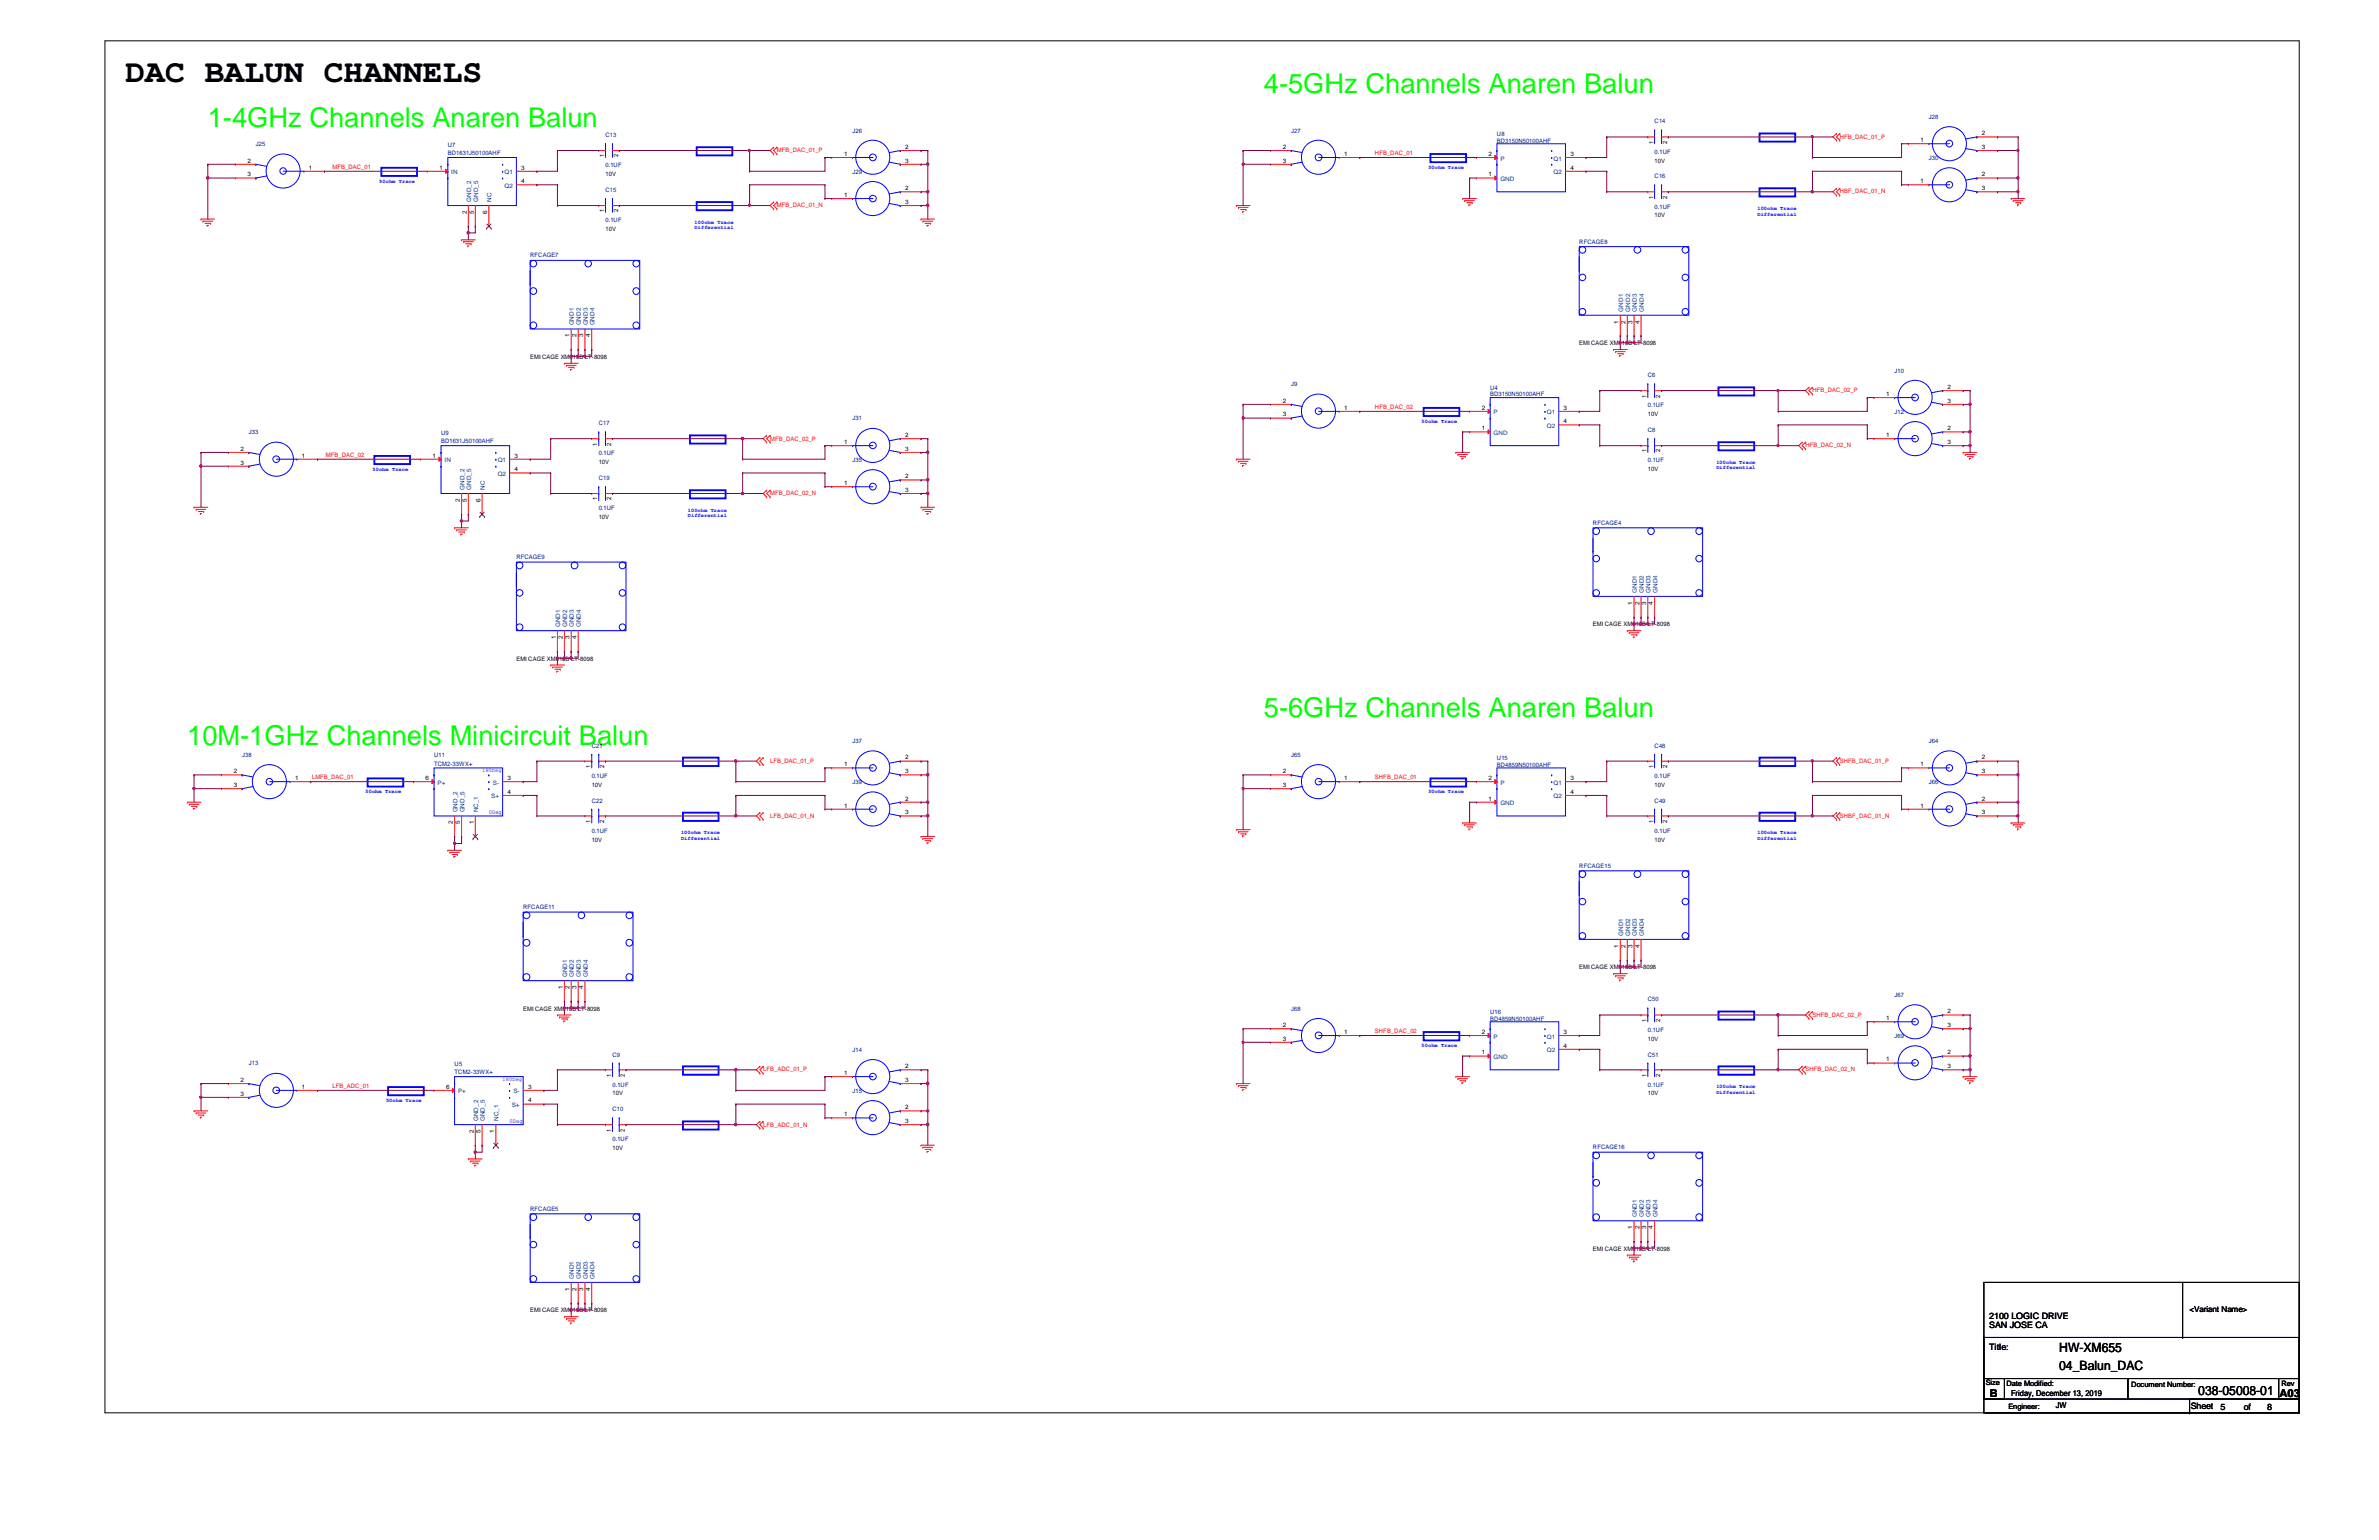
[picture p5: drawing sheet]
<svg xmlns="http://www.w3.org/2000/svg" width="432mm" height="279mm" viewBox="0 0 432 279" stroke-linecap="round" stroke-linejoin="round" font-family="sans-serif">
<defs><g id="words">
<text font-size="6" x="22.8" y="14.9">DAC BALUN CHANNELS</text>
<g font-size="5" fill="#0f0">
<text x="229.4" y="16.8">4-5GHz Channels Anaren Balun</text>
<text x="37.7" y="23.1">1-4GHz Channels Anaren Balun</text>
<text x="229.4" y="130.1">5-6GHz Channels Anaren Balun</text>
<text x="34" y="135.1">10M-1GHz Channels Minicircuit Balun</text>
</g>
<g font-size="2.3">
<text x="373.8" y="245.3">HW-XM655</text>
<text x="373.8" y="248.5">04_Balun_DAC</text>
<text x="399" y="253.2">038-05008-01</text>
</g>
<g font-size="2">
<text x="361.2" y="253.4">B</text>
<text x="413.7" y="253.4">A03</text>
</g>
<g font-size="1.6">
<text x="361.1" y="239.2">2100 LOGIC DRIVE</text>
<text x="361.1" y="244.9">Title:</text>
<text x="361.1" y="241">SAN JOSE CA</text>
<text x="397.6" y="255.7">Sheet</text>
<text x="403" y="255.8">5</text>
<text x="407.2" y="255.8">of</text>
<text x="411.5" y="255.8">8</text>
</g>
<g font-size="1.5">
<text x="397.4" y="238.1">&lt;Variant Name&gt;</text>
<text x="365" y="253.2">Friday, December 13, 2019</text>
<text x="373.1" y="255.4">JW</text>
</g>
<g font-size="1.4">
<text x="360.4" y="251.3">Size</text>
<text x="364.2" y="251.5">Date Modified:</text>
<text x="386.8" y="251.6">Document Number:</text>
<text x="414.1" y="251.5">Rev</text>
<text x="364.5" y="255.6">Engineer:</text>
</g>
<g font-size="1.1" fill="#000080">
<text x="300.3" y="22.4">C14</text>
<text x="350.1" y="21.5">J28</text>
<text x="46.4" y="26.5">J25</text>
<text x="81.3" y="26.6">U7</text>
<text x="81.3" y="28.2">BD1631J50100AHF</text>
<text x="109.9" y="24.9">C13</text>
<text x="154.7" y="24">J26</text>
<text x="234.4" y="24">J27</text>
<text x="271.7" y="24.6">U8</text>
<text x="271.7" y="25.9">BD3150N50100AHF</text>
<text x="300.3" y="27.9">0.1UF</text>
<text x="350.1" y="29">J30</text>
<text x="109.9" y="30.4">0.1UF</text>
<text x="109.9" y="34.8">C15</text>
<text x="154.7" y="31.5">J29</text>
<text x="300.3" y="32.3">C16</text>
<text x="109.9" y="40.3">0.1UF</text>
<text x="300.3" y="37.8">0.1UF</text>
<text x="96.2" y="46.7">RFCAGE7</text>
<text x="286.6" y="44.2">RFCAGE8</text>
<text x="234.4" y="70.1">J9</text>
<text x="270.5" y="70.7">U4</text>
<text x="270.5" y="71.9">BD3150N50100AHF</text>
<text x="299.1" y="68.5">C6</text>
<text x="343.9" y="67.6">J10</text>
<text x="108.7" y="77.2">C17</text>
<text x="154.7" y="76.3">J31</text>
<text x="299.1" y="73.9">0.1UF</text>
<text x="343.9" y="75.1">J12</text>
<text x="45.2" y="78.8">J33</text>
<text x="80.1" y="78.9">U9</text>
<text x="80.1" y="80.4">BD1631J50100AHF</text>
<text x="108.7" y="82.6">0.1UF</text>
<text x="154.7" y="83.8">J35</text>
<text x="299.1" y="78.4">C8</text>
<text x="299.1" y="83.9">0.1UF</text>
<text x="108.7" y="87.1">C19</text>
<text x="108.7" y="92.6">0.1UF</text>
<text x="289.1" y="95.2">RFCAGE4</text>
<text x="93.7" y="101.4">RFCAGE9</text>
<text x="43.9" y="137.3">J38</text>
<text x="78.8" y="137.4">U11</text>
<text x="107.4" y="135.7">C21</text>
<text x="154.7" y="134.8">J37</text>
<text x="234.4" y="137.3">J65</text>
<text x="271.7" y="137.9">U15</text>
<text x="300.3" y="135.7">C48</text>
<text x="350.1" y="134.8">J64</text>
<text x="78.8" y="138.9">TCM2-33WX+</text>
<text x="107.4" y="141.1">0.1UF</text>
<text x="154.7" y="142.3">J39</text>
<text x="271.7" y="139.1">BD4859N50100AHF</text>
<text x="300.3" y="141.1">0.1UF</text>
<text x="350.1" y="142.3">J66</text>
<text x="107.4" y="145.6">C22</text>
<text x="300.3" y="145.6">C49</text>
<text x="107.4" y="151.1">0.1UF</text>
<text x="300.3" y="151.1">0.1UF</text>
<text x="286.6" y="157.4">RFCAGE15</text>
<text x="95" y="164.9">RFCAGE11</text>
<text x="234.4" y="183.3">J68</text>
<text x="270.5" y="183.9">U16</text>
<text x="270.5" y="185.2">BD4859N50100AHF</text>
<text x="299.1" y="181.7">C50</text>
<text x="343.9" y="180.8">J67</text>
<text x="111.2" y="191.7">C9</text>
<text x="154.7" y="190.8">J14</text>
<text x="299.1" y="191.7">C51</text>
<text x="299.1" y="187.2">0.1UF</text>
<text x="343.9" y="188.3">J69</text>
<text x="45.2" y="193.3">J13</text>
<text x="82.5" y="193.4">U5</text>
<text x="82.5" y="194.9">TCM2-33WX+</text>
<text x="111.2" y="197.1">0.1UF</text>
<text x="299.1" y="197.1">0.1UF</text>
<text x="111.2" y="201.6">C10</text>
<text x="154.7" y="198.3">J15</text>
<text x="111.2" y="207.1">0.1UF</text>
<text x="289.1" y="208.5">RFCAGE16</text>
<text x="96.2" y="219.7">RFCAGE5</text>
</g>
<g font-size="1.1">
<text x="44.9" y="29.5">2</text>
<text x="109.7" y="28.6" transform="rotate(-90 109.7 28.6)">1</text>
<text x="112.2" y="28.6" transform="rotate(-90 112.2 28.6)">2</text>
<text x="153.2" y="28.3">1</text>
<text x="164.3" y="27">2</text>
<text x="164.3" y="29.5">3</text>
<text x="232.8" y="27">2</text>
<text x="232.8" y="29.5">3</text>
<text x="244" y="28.3">1</text>
<text x="270.2" y="28.3">2</text>
<text x="285" y="28.3">3</text>
<text x="300.1" y="26.1" transform="rotate(-90 300.1 26.1)">1</text>
<text x="300.3" y="29.5">10V</text>
<text x="302.6" y="26.1" transform="rotate(-90 302.6 26.1)">2</text>
<text x="348.6" y="25.8">1</text>
<text x="359.7" y="24.6">2</text>
<text x="359.7" y="27">3</text>
<text x="44.9" y="32">3</text>
<text x="56" y="30.8">1</text>
<text x="79.8" y="30.8">1</text>
<text x="94.6" y="30.8">3</text>
<text x="94.6" y="33.2">4</text>
<text x="109.9" y="32">10V</text>
<text x="153.2" y="35.7">1</text>
<text x="164.3" y="34.5">2</text>
<text x="270.2" y="32">1</text>
<text x="285" y="30.8">4</text>
<text x="348.6" y="33.2">1</text>
<text x="359.7" y="32">2</text>
<text x="359.7" y="34.5">3</text>
<text x="84.7" y="38.8" transform="rotate(-90 84.7 38.8)">2</text>
<text x="86" y="38.8" transform="rotate(-90 86 38.8)">5</text>
<text x="88.4" y="38.8" transform="rotate(-90 88.4 38.8)">6</text>
<text x="109.7" y="38.5" transform="rotate(-90 109.7 38.5)">1</text>
<text x="109.9" y="42">10V</text>
<text x="112.2" y="38.5" transform="rotate(-90 112.2 38.5)">2</text>
<text x="164.3" y="37">3</text>
<text x="300.1" y="36" transform="rotate(-90 300.1 36)">1</text>
<text x="300.3" y="39.5">10V</text>
<text x="302.6" y="36" transform="rotate(-90 302.6 36)">2</text>
<text x="293.8" y="58.7" transform="rotate(-90 293.8 58.7)">1</text>
<text x="295.1" y="58.7" transform="rotate(-90 295.1 58.7)">2</text>
<text x="296.3" y="58.7" transform="rotate(-90 296.3 58.7)">3</text>
<text x="297.6" y="58.7" transform="rotate(-90 297.6 58.7)">4</text>
<text x="96.2" y="65.1">EMI CAGE XM616B LT-8098</text>
<text x="103.4" y="61.2" transform="rotate(-90 103.4 61.2)">1</text>
<text x="104.6" y="61.2" transform="rotate(-90 104.6 61.2)">2</text>
<text x="105.9" y="61.2" transform="rotate(-90 105.9 61.2)">3</text>
<text x="107.1" y="61.2" transform="rotate(-90 107.1 61.2)">4</text>
<text x="286.6" y="62.6">EMI CAGE XM616B LT-8098</text>
<text x="342.3" y="71.8">1</text>
<text x="353.5" y="70.6">2</text>
<text x="232.8" y="73.1">2</text>
<text x="232.8" y="75.6">3</text>
<text x="244" y="74.3">1</text>
<text x="268.9" y="74.3">2</text>
<text x="283.8" y="74.3">3</text>
<text x="283.8" y="76.8">4</text>
<text x="298.9" y="72.1" transform="rotate(-90 298.9 72.1)">1</text>
<text x="299.1" y="75.6">10V</text>
<text x="301.3" y="72.1" transform="rotate(-90 301.3 72.1)">2</text>
<text x="353.5" y="73.1">3</text>
<text x="43.6" y="81.8">2</text>
<text x="54.8" y="83">1</text>
<text x="78.5" y="83">1</text>
<text x="93.4" y="83">3</text>
<text x="108.4" y="80.9" transform="rotate(-90 108.4 80.9)">1</text>
<text x="110.9" y="80.9" transform="rotate(-90 110.9 80.9)">2</text>
<text x="153.2" y="80.6">1</text>
<text x="164.3" y="79.3">2</text>
<text x="164.3" y="81.8">3</text>
<text x="268.9" y="78.1">1</text>
<text x="298.9" y="82.1" transform="rotate(-90 298.9 82.1)">1</text>
<text x="301.3" y="82.1" transform="rotate(-90 301.3 82.1)">2</text>
<text x="342.3" y="79.3">1</text>
<text x="353.5" y="78.1">2</text>
<text x="353.5" y="80.6">3</text>
<text x="43.6" y="84.3">3</text>
<text x="93.4" y="85.5">4</text>
<text x="108.7" y="84.2">10V</text>
<text x="153.2" y="88">1</text>
<text x="164.3" y="86.8">2</text>
<text x="164.3" y="89.2">3</text>
<text x="299.1" y="85.5">10V</text>
<text x="83.5" y="91.1" transform="rotate(-90 83.5 91.1)">2</text>
<text x="84.7" y="91.1" transform="rotate(-90 84.7 91.1)">5</text>
<text x="87.2" y="91.1" transform="rotate(-90 87.2 91.1)">6</text>
<text x="108.4" y="90.8" transform="rotate(-90 108.4 90.8)">1</text>
<text x="108.7" y="94.2">10V</text>
<text x="110.9" y="90.8" transform="rotate(-90 110.9 90.8)">2</text>
<text x="289.1" y="113.6">EMI CAGE XM616B LT-8098</text>
<text x="296.3" y="109.7" transform="rotate(-90 296.3 109.7)">1</text>
<text x="297.6" y="109.7" transform="rotate(-90 297.6 109.7)">2</text>
<text x="298.8" y="109.7" transform="rotate(-90 298.8 109.7)">3</text>
<text x="300" y="109.7" transform="rotate(-90 300 109.7)">4</text>
<text x="93.7" y="119.8">EMI CAGE XM616B LT-8098</text>
<text x="100.9" y="116" transform="rotate(-90 100.9 116)">1</text>
<text x="102.2" y="116" transform="rotate(-90 102.2 116)">2</text>
<text x="103.4" y="116" transform="rotate(-90 103.4 116)">3</text>
<text x="104.6" y="116" transform="rotate(-90 104.6 116)">4</text>
<text x="164.3" y="137.8">2</text>
<text x="359.7" y="137.8">2</text>
<text x="42.4" y="140.3">2</text>
<text x="42.4" y="142.8">3</text>
<text x="53.6" y="141.5">1</text>
<text x="77.3" y="141.5">6</text>
<text x="92.1" y="141.5">3</text>
<text x="107.2" y="139.3" transform="rotate(-90 107.2 139.3)">1</text>
<text x="107.4" y="142.7">10V</text>
<text x="109.7" y="139.3" transform="rotate(-90 109.7 139.3)">2</text>
<text x="153.2" y="139">1</text>
<text x="164.3" y="140.3">3</text>
<text x="232.8" y="140.3">2</text>
<text x="232.8" y="142.8">3</text>
<text x="244" y="141.5">1</text>
<text x="270.2" y="141.5">2</text>
<text x="285" y="141.5">3</text>
<text x="300.1" y="139.3" transform="rotate(-90 300.1 139.3)">1</text>
<text x="300.3" y="142.7">10V</text>
<text x="302.6" y="139.3" transform="rotate(-90 302.6 139.3)">2</text>
<text x="348.6" y="139">1</text>
<text x="359.7" y="140.3">3</text>
<text x="82.2" y="149.6" transform="rotate(-90 82.2 149.6)">2</text>
<text x="83.5" y="149.6" transform="rotate(-90 83.5 149.6)">5</text>
<text x="86" y="149.6" transform="rotate(-90 86 149.6)">1</text>
<text x="92.1" y="144">4</text>
<text x="107.2" y="149.3" transform="rotate(-90 107.2 149.3)">1</text>
<text x="109.7" y="149.3" transform="rotate(-90 109.7 149.3)">2</text>
<text x="153.2" y="146.5">1</text>
<text x="164.3" y="145.2">2</text>
<text x="164.3" y="147.7">3</text>
<text x="270.2" y="145.2">1</text>
<text x="285" y="144">4</text>
<text x="300.1" y="149.3" transform="rotate(-90 300.1 149.3)">1</text>
<text x="302.6" y="149.3" transform="rotate(-90 302.6 149.3)">2</text>
<text x="348.6" y="146.5">1</text>
<text x="359.7" y="145.2">2</text>
<text x="359.7" y="147.7">3</text>
<text x="107.4" y="152.7">10V</text>
<text x="300.3" y="152.7">10V</text>
<text x="293.8" y="172" transform="rotate(-90 293.8 172)">1</text>
<text x="295.1" y="172" transform="rotate(-90 295.1 172)">2</text>
<text x="296.3" y="172" transform="rotate(-90 296.3 172)">3</text>
<text x="297.6" y="172" transform="rotate(-90 297.6 172)">4</text>
<text x="102.2" y="179.5" transform="rotate(-90 102.2 179.5)">1</text>
<text x="103.4" y="179.5" transform="rotate(-90 103.4 179.5)">2</text>
<text x="104.6" y="179.5" transform="rotate(-90 104.6 179.5)">3</text>
<text x="105.9" y="179.5" transform="rotate(-90 105.9 179.5)">4</text>
<text x="286.6" y="175.9">EMI CAGE XM616B LT-8098</text>
<text x="95" y="183.3">EMI CAGE XM616B LT-8098</text>
<text x="298.9" y="185.4" transform="rotate(-90 298.9 185.4)">1</text>
<text x="301.3" y="185.4" transform="rotate(-90 301.3 185.4)">2</text>
<text x="342.3" y="185.1">1</text>
<text x="353.5" y="183.9">2</text>
<text x="232.8" y="186.4">2</text>
<text x="232.8" y="188.8">3</text>
<text x="244" y="187.6">1</text>
<text x="268.9" y="187.6">2</text>
<text x="268.9" y="191.3">1</text>
<text x="283.8" y="187.6">3</text>
<text x="283.8" y="190.1">4</text>
<text x="299.1" y="188.8">10V</text>
<text x="353.5" y="191.3">2</text>
<text x="353.5" y="186.4">3</text>
<text x="43.6" y="196.3">2</text>
<text x="54.8" y="197.5">1</text>
<text x="81" y="197.5">6</text>
<text x="95.8" y="197.5">3</text>
<text x="110.9" y="195.3" transform="rotate(-90 110.9 195.3)">1</text>
<text x="113.4" y="195.3" transform="rotate(-90 113.4 195.3)">2</text>
<text x="153.2" y="195">1</text>
<text x="164.3" y="193.8">2</text>
<text x="164.3" y="196.3">3</text>
<text x="298.9" y="195.3" transform="rotate(-90 298.9 195.3)">1</text>
<text x="301.3" y="195.3" transform="rotate(-90 301.3 195.3)">2</text>
<text x="342.3" y="192.6">1</text>
<text x="353.5" y="193.8">3</text>
<text x="43.6" y="198.8">3</text>
<text x="95.8" y="200">4</text>
<text x="111.2" y="198.8">10V</text>
<text x="153.2" y="202.5">1</text>
<text x="164.3" y="201.3">2</text>
<text x="164.3" y="203.7">3</text>
<text x="299.1" y="198.8">10V</text>
<text x="86" y="205.6" transform="rotate(-90 86 205.6)">2</text>
<text x="87.2" y="205.6" transform="rotate(-90 87.2 205.6)">5</text>
<text x="89.7" y="205.6" transform="rotate(-90 89.7 205.6)">1</text>
<text x="110.9" y="205.3" transform="rotate(-90 110.9 205.3)">1</text>
<text x="111.2" y="208.7">10V</text>
<text x="113.4" y="205.3" transform="rotate(-90 113.4 205.3)">2</text>
<text x="289.1" y="226.9">EMI CAGE XM616B LT-8098</text>
<text x="296.3" y="223" transform="rotate(-90 296.3 223)">1</text>
<text x="297.6" y="223" transform="rotate(-90 297.6 223)">2</text>
<text x="298.8" y="223" transform="rotate(-90 298.8 223)">3</text>
<text x="300" y="223" transform="rotate(-90 300 223)">4</text>
<text x="96.2" y="238.1">EMI CAGE XM616B LT-8098</text>
<text x="103.4" y="234.2" transform="rotate(-90 103.4 234.2)">1</text>
<text x="104.6" y="234.2" transform="rotate(-90 104.6 234.2)">2</text>
<text x="105.9" y="234.2" transform="rotate(-90 105.9 234.2)">3</text>
<text x="107.1" y="234.2" transform="rotate(-90 107.1 234.2)">4</text>
</g>
<g font-size="1.1" fill="#f00">
<text x="141" y="27.6">MFB_DAC_01_P</text>
<text x="249.6" y="28.1">HFB_DAC_01</text>
<text x="333.9" y="25.1">HFB_DAC_01_P</text>
<text x="60.4" y="30.6">MFB_DAC_01</text>
<text x="333.9" y="35.1">HBF_DAC_01_N</text>
<text x="141" y="37.6">MFB_DAC_01_N</text>
<text x="329" y="71.2">HFB_DAC_02_P</text>
<text x="249.6" y="74.2">HFB_DAC_02</text>
<text x="59.1" y="82.8">MFB_DAC_02</text>
<text x="139.8" y="79.9">MFB_DAC_02_P</text>
<text x="327.7" y="81.2">HFB_DAC_02_N</text>
<text x="139.8" y="89.9">MFB_DAC_02_N</text>
<text x="56.6" y="141.4">LMFB_DAC_01</text>
<text x="139.8" y="138.4">LFB_DAC_01_P</text>
<text x="249.6" y="141.4">SHFB_DAC_01</text>
<text x="333.9" y="138.4">SHFB_DAC_01_P</text>
<text x="139.8" y="148.4">LFB_DAC_01_N</text>
<text x="333.9" y="148.4">SHBF_DAC_01_N</text>
<text x="329" y="184.4">SHFB_DAC_02_P</text>
<text x="249.6" y="187.4">SHFB_DAC_02</text>
<text x="60.4" y="197.4">LFB_ADC_01</text>
<text x="138.5" y="194.4">LFB_ADC_01_P</text>
<text x="327.7" y="194.4">SHFB_DAC_02_N</text>
<text x="138.5" y="204.4">LFB_ADC_01_N</text>
</g>
<g font-size="1.1" fill="#004080">
<text x="272.3" y="29.1">P</text>
<text x="282" y="29.1">Q1</text>
<text x="81.9" y="31.6">IN</text>
<text x="91.6" y="31.6">Q1</text>
<text x="91.6" y="34.1">Q2</text>
<text x="272.3" y="32.9">GND</text>
<text x="282" y="31.6">Q2</text>
<text x="85.5" y="36.7" transform="rotate(-90 85.5 36.7)">GND_2</text>
<text x="86.8" y="36.7" transform="rotate(-90 86.8 36.7)">GND_5</text>
<text x="89.2" y="36.7" transform="rotate(-90 89.2 36.7)">NC</text>
<text x="104.2" y="59.1" transform="rotate(-90 104.2 59.1)">GND1</text>
<text x="105.5" y="59.1" transform="rotate(-90 105.5 59.1)">GND2</text>
<text x="106.7" y="59.1" transform="rotate(-90 106.7 59.1)">GND3</text>
<text x="107.9" y="59.1" transform="rotate(-90 107.9 59.1)">GND4</text>
<text x="294.6" y="56.6" transform="rotate(-90 294.6 56.6)">GND1</text>
<text x="295.9" y="56.6" transform="rotate(-90 295.9 56.6)">GND2</text>
<text x="297.1" y="56.6" transform="rotate(-90 297.1 56.6)">GND3</text>
<text x="298.4" y="56.6" transform="rotate(-90 298.4 56.6)">GND4</text>
<text x="271.1" y="75.2">P</text>
<text x="280.8" y="75.2">Q1</text>
<text x="280.8" y="77.6">Q2</text>
<text x="80.7" y="83.9">IN</text>
<text x="90.3" y="83.9">Q1</text>
<text x="271.1" y="78.9">GND</text>
<text x="84.3" y="88.9" transform="rotate(-90 84.3 88.9)">GND_2</text>
<text x="85.5" y="88.9" transform="rotate(-90 85.5 88.9)">GND_5</text>
<text x="88" y="88.9" transform="rotate(-90 88 88.9)">NC</text>
<text x="90.3" y="86.4">Q2</text>
<text x="297.1" y="107.6" transform="rotate(-90 297.1 107.6)">GND1</text>
<text x="298.4" y="107.6" transform="rotate(-90 298.4 107.6)">GND2</text>
<text x="299.6" y="107.6" transform="rotate(-90 299.6 107.6)">GND3</text>
<text x="300.8" y="107.6" transform="rotate(-90 300.8 107.6)">GND4</text>
<text x="101.7" y="113.8" transform="rotate(-90 101.7 113.8)">GND1</text>
<text x="103" y="113.8" transform="rotate(-90 103 113.8)">GND2</text>
<text x="104.2" y="113.8" transform="rotate(-90 104.2 113.8)">GND3</text>
<text x="105.5" y="113.8" transform="rotate(-90 105.5 113.8)">GND4</text>
<text x="79.4" y="142.4">P+</text>
<text x="89.5" y="142.4">S-</text>
<text x="272.3" y="142.4">P</text>
<text x="282" y="142.4">Q1</text>
<text x="83" y="147.4" transform="rotate(-90 83 147.4)">GND_2</text>
<text x="84.3" y="147.4" transform="rotate(-90 84.3 147.4)">GND_5</text>
<text x="86.8" y="147.4" transform="rotate(-90 86.8 147.4)">NC_1</text>
<text x="89.2" y="144.9">S+</text>
<text x="272.3" y="146.1">GND</text>
<text x="282" y="144.9">Q2</text>
<text x="294.6" y="169.8" transform="rotate(-90 294.6 169.8)">GND1</text>
<text x="295.9" y="169.8" transform="rotate(-90 295.9 169.8)">GND2</text>
<text x="297.1" y="169.8" transform="rotate(-90 297.1 169.8)">GND3</text>
<text x="298.4" y="169.8" transform="rotate(-90 298.4 169.8)">GND4</text>
<text x="103" y="177.3" transform="rotate(-90 103 177.3)">GND1</text>
<text x="104.2" y="177.3" transform="rotate(-90 104.2 177.3)">GND2</text>
<text x="105.5" y="177.3" transform="rotate(-90 105.5 177.3)">GND3</text>
<text x="106.7" y="177.3" transform="rotate(-90 106.7 177.3)">GND4</text>
<text x="271.1" y="188.4">P</text>
<text x="280.8" y="188.4">Q1</text>
<text x="280.8" y="190.9">Q2</text>
<text x="271.1" y="192.2">GND</text>
<text x="83.1" y="198.4">P+</text>
<text x="86.8" y="203.4" transform="rotate(-90 86.8 203.4)">GND_2</text>
<text x="88" y="203.4" transform="rotate(-90 88 203.4)">GND_5</text>
<text x="90.5" y="203.4" transform="rotate(-90 90.5 203.4)">NC_1</text>
<text x="92.9" y="200.9">S+</text>
<text x="93.2" y="198.4">S-</text>
<text x="297.1" y="220.9" transform="rotate(-90 297.1 220.9)">GND1</text>
<text x="298.4" y="220.9" transform="rotate(-90 298.4 220.9)">GND2</text>
<text x="299.6" y="220.9" transform="rotate(-90 299.6 220.9)">GND3</text>
<text x="300.8" y="220.9" transform="rotate(-90 300.8 220.9)">GND4</text>
<text x="104.2" y="232" transform="rotate(-90 104.2 232)">GND1</text>
<text x="105.5" y="232" transform="rotate(-90 105.5 232)">GND2</text>
<text x="106.7" y="232" transform="rotate(-90 106.7 232)">GND3</text>
<text x="107.9" y="232" transform="rotate(-90 107.9 232)">GND4</text>
</g>
<g font-size="1.1" fill="#00f">
<text x="88.7" y="147.7">0Deg</text>
<text x="92.5" y="203.7">0Deg</text>
</g>
<g font-size="1" fill="#00f">
<text x="68.8" y="33.1">50ohm Trace</text>
<text x="259.2" y="30.6">50ohm Trace</text>
<text x="126.1" y="40.6">100ohm Trace</text>
<text x="126.1" y="41.6">Differential</text>
<text x="319" y="38.1">100ohm Trace</text>
<text x="319" y="39.1">Differential</text>
<text x="258" y="76.7">50ohm Trace</text>
<text x="67.6" y="85.4">50ohm Trace</text>
<text x="311.5" y="84.2">100ohm Trace</text>
<text x="311.5" y="85.1">Differential</text>
<text x="124.8" y="92.9">100ohm Trace</text>
<text x="124.8" y="93.9">Differential</text>
<text x="66.3" y="143.9">50ohm Trace</text>
<text x="87.5" y="140.1">180Deg</text>
<text x="259.2" y="143.9">50ohm Trace</text>
<text x="123.6" y="151.4">100ohm Trace</text>
<text x="123.6" y="152.4">Differential</text>
<text x="319" y="151.4">100ohm Trace</text>
<text x="319" y="152.4">Differential</text>
<text x="258" y="189.9">50ohm Trace</text>
<text x="91.2" y="196.1">180Deg</text>
<text x="311.5" y="197.4">100ohm Trace</text>
<text x="70.1" y="199.9">50ohm Trace</text>
<text x="311.5" y="198.4">Differential</text>
</g>
</g></defs>
<path d="M19.1 7.4h398.2v248.9h-398.2zM360.1 232.7h57.2v23.6h-57.2zM396.2 232.7v10M360.1 242.7h57.2v7.4h-57.2zM360.1 250.1h26.1v3.7h-26.1zM360.1 250.1h3.7v3.7h-3.7zM386.2 250.1h31.1v3.7h-31.1zM396.2 242.7h.1M397.4 253.8h19.9v2.5h-19.9zM397.4 256.3h.1M413.6 250.1h3.7v3.7h-3.7z" fill="none" stroke="#000" stroke-width=".18"/>
<g fill="none" stroke="#00f" stroke-width=".34">
<path d="M69.2 30.4h6.5v1.5h-6.5zM126.4 26.7h6.5v1.5h-6.5zM126.4 36.7h6.5v1.4h-6.5zM259.6 27.9h6.5v1.5h-6.5zM319.4 34.2h6.4v1.4h-6.4zM319.4 24.2h6.4v1.5h-6.4zM125.2 79h6.5v1.5h-6.5zM258.4 74h6.5v1.5h-6.5zM311.9 70.3h6.5v1.5h-6.5zM67.9 82.7h6.5v1.5h-6.5zM125.2 88.9h6.5v1.5h-6.5zM311.9 80.2h6.5v1.5h-6.5z"/>
<path d="M124 137.5h6.4v1.5h-6.4zM319.4 137.5h6.4v1.5h-6.4zM66.7 141.2h6.5v1.5h-6.5zM124 147.4h6.4v1.5h-6.4zM259.6 141.2h6.5v1.5h-6.5zM319.4 147.4h6.4v1.5h-6.4zM70.4 197.2h6.5v1.5h-6.5zM124 193.5h6.4v1.5h-6.4zM258.4 187.2h6.5v1.6h-6.5zM311.9 183.5h6.5v1.5h-6.5zM311.9 193.5h6.5v1.5h-6.5zM124 203.5h6.4v1.4h-6.4z"/>
</g>
<g fill="none" stroke="#f00" stroke-width=".18">
<path d="M36.5 39.8h.1M36.5 39.8h2.4M140.4 37.9h.1M140.4 36.7h.1M140.4 27.9h.1M140.4 26.7h.1M140.4 36.7l-.6 .6 .6 .6M140.4 26.7l-.6 .6 .6 .6M141 36.7h.1M141 37.9h.1M141 26.7h.1M141 27.9h.1"/>
<path d="M141 36.7l-.6 .6 .6 .6M141 26.7l-.6 .6 .6 .6M167.2 39.8h.1M167.2 39.8h2.4M224.4 37.3h.1M224.4 37.3h2.5M224.8 37.6h.1M224.8 37.6h1.7M225.2 38h.9M225.5 38.4h.1M225.5 38.4h.3M226.1 38h.1"/>
<path d="M265.5 36h.1M265.5 36h2.5M265.9 36.4h.1M265.9 36.4h1.7M266.2 36.8h1M266.6 37.2h.1M266.6 37.2h.3M267.2 36.8h.1M299.1 34.8h.1M299.1 34.8h1.2M301.6 34.8h1.2M302.8 34.8h.1"/>
<path d="M333.3 25.4h.1M333.3 24.2h.1M333.3 35.4h.1M333.3 34.2h.1M333.3 24.2l-.6 .6 .6 .6M333.3 34.2l-.6 .6 .6 .6M333.9 24.2h.1M333.9 25.4h.1M333.9 34.2h.1M333.9 35.4h.1M333.9 24.2l-.6 .6 .6 .6M333.9 34.2l-.6 .6 .6 .6"/>
<path d="M365 36h.1M365 36h2.5M365.4 36.4h.1M365.4 36.4h1.8M365.8 36.8h1M366.2 37.2h.1M366.2 37.2h.2M366.8 36.8h.1M36.8 40.1h.1M36.8 40.1h1.8M37.2 40.5h1M37.6 40.9h.1"/>
<path d="M37.6 40.9h.2M38.2 40.5h.1M83.8 43.5h.1M83.8 43.5h2.5M84.2 43.9h.1M84.2 43.9h1.7M84.5 44.2h1M84.9 44.6h.1M84.9 44.6h.2M85.5 44.2h.1M167.5 40.1h.1M167.5 40.1h1.8"/>
<path d="M167.9 40.5h1M168.3 40.9h.1M168.3 40.9h.2M168.9 40.5h.1M102.4 65.9h.1M102.4 65.9h2.5M102.8 66.3h.1M102.8 66.3h1.8M103.2 66.6h1M103.5 67h.1M103.5 67h.3M104.2 66.6h.1"/>
<path d="M107.4 79.6h.1M107.4 79.6h1.3M109.9 79.6h1.3M111.2 79.6h.1M139.1 79h.1M139.1 79l-.6 .6 .6 .6M139.8 79h.1M139.8 79l-.7 .6 .7 .6M230.6 73.4h.1M230.6 75.9h.1M230.6 73.4h3.8M230.6 75.9h3.8"/>
<path d="M243.1 74.6h3.7M246.8 74.6h.1M292.9 63.4h.1M292.9 63.4h2.5M293.2 63.8h.1M293.2 63.8h1.8M293.6 64.2h1M294 64.5h.1M294 64.5h.2M294.6 64.2h.1M297.9 70.9h.1M297.9 70.9h1.2"/>
<path d="M300.3 70.9h1.3M301.6 70.9h.1M328.3 71.5h.1M328.3 70.3h.1M328.3 70.3l-.6 .6 .6 .6M329 70.3h.1M329 71.5h.1M329 70.3l-.7 .6 .7 .6M340.1 79.6h.1M340.1 79.6h3.8M352.6 78.4h3.7M356.3 78.4h.1"/>
<path d="M35.2 92h.1M35.2 92h2.5M35.6 92.4h.1M35.6 92.4h1.7M36 92.8h1M36.4 93.2h.1M36.4 93.2h.2M37 92.8h.1M41.4 82.1h.1M41.4 84.6h.1M41.4 82.1h3.8M41.4 84.6h3.8"/>
<path d="M53.9 83.3h3.7M57.6 83.3h.1M82.5 95.8h.1M82.5 95.8h2.5M82.9 96.1h.1M82.9 96.1h1.7M83.3 96.5h1M83.7 96.9h.1M83.7 96.9h.2M84.3 96.5h.1M107.4 89.5h.1M107.4 89.5h1.3"/>
<path d="M109.9 89.5h1.3M111.2 89.5h.1M139.1 90.2h.1M139.1 88.9h.1M139.1 80.2h.1M139.1 88.9l-.6 .6 .6 .7M139.8 88.9h.1M139.8 90.2h.1M139.8 80.2h.1M139.8 88.9l-.7 .6 .7 .7M167.2 92h.1M167.2 92h2.4"/>
<path d="M167.5 92.4h.1M167.5 92.4h1.8M167.9 92.8h1M168.3 93.2h.1M168.3 93.2h.2M168.9 92.8h.1M224.4 83.3h.1M224.4 83.3h2.5M224.8 83.7h.1M224.8 83.7h1.7M225.2 84.1h.9M225.5 84.5h.1"/>
<path d="M225.5 84.5h.3M226.1 84.1h.1M264.2 82.1h.1M264.2 82.1h2.5M264.6 82.5h.1M264.6 82.5h1.8M265 82.8h1M265.3 83.2h.1M265.3 83.2h.3M266 82.8h.1M297.9 80.9h.1M297.9 80.9h1.2"/>
<path d="M300.3 80.9h1.3M301.6 80.9h.1M327.1 81.4h.1M327.1 80.2h.1M327.1 80.2l-.6 .7 .6 .5M327.7 80.2h.1M327.7 81.4h.1M327.7 80.2l-.6 .7 .6 .5M352.6 80.9h3.7M356.3 82.1h.1M356.3 80.9h.1M356.3 82.1h2.5"/>
<path d="M356.7 82.5h.1M356.7 82.5h1.7M357.1 82.8h1M357.5 83.2h.1M357.5 83.2h.2M358.1 82.8h.1M295.4 114.4h.1M295.4 114.4h2.5M295.7 114.8h.1M295.7 114.8h1.8M296.1 115.2h1M296.5 115.6h.1"/>
<path d="M296.5 115.6h.2M297.1 115.2h.1M99.9 120.6h.1M99.9 120.6h2.5M100.3 121h.1M100.3 121h1.8M100.7 121.4h1M101 121.8h.1M101 121.8h.3M101.7 121.4h.1M137.9 138.7h.1M137.9 137.5h.1"/>
<path d="M137.9 137.5l-.6 .6 .6 .6M138.5 137.5h.1M138.5 138.7h.1M138.5 137.5l-.6 .6 .6 .6M299.1 138.1h.1M299.1 138.1h1.2M301.6 138.1h1.2M302.8 138.1h.1M333.3 138.7h.1M333.3 137.5h.1M333.3 137.5l-.6 .6 .6 .6M333.9 137.5h.1"/>
<path d="M333.9 138.7h.1M333.9 137.5l-.6 .6 .6 .6M346.4 139.3h.1M346.4 139.3h3.7M358.8 138.1h3.7M362.5 138.1h.1M34 145.5h.1M34 145.5h2.5M34.4 145.9h.1M34.4 145.9h1.7M34.7 146.3h1M35.1 146.7h.1"/>
<path d="M35.1 146.7h.2M35.7 146.3h.1M40.2 140.6h.1M40.2 143.1h.1M40.2 140.6h3.7M40.2 143.1h3.7M52.7 141.8h3.7M56.4 141.8h.1M81.3 154.3h.1M81.3 154.3h2.5M81.7 154.6h.1M81.7 154.6h1.7"/>
<path d="M82 155h1M82.4 155.4h.1M82.4 155.4h.2M83 155h.1M137.9 148.7h.1M137.9 147.4h.1M137.9 147.4l-.6 .6 .6 .7M138.5 147.4h.1M138.5 148.7h.1M138.5 147.4l-.6 .6 .6 .7M151 146.8h.1M151 146.8h3.7"/>
<path d="M163.4 145.5h3.8M163.4 148h3.8M167.2 151.8h.1M167.2 145.5h.1M167.2 148h.1M167.2 151.8h2.4M167.5 152.1h.1M167.5 152.1h1.8M167.9 152.5h1M168.3 152.9h.1M168.3 152.9h.2M168.9 152.5h.1"/>
<path d="M224.4 150.5h.1M224.4 150.5h2.5M224.8 150.9h.1M224.8 150.9h1.7M225.2 151.3h.9M225.5 151.6h.1M225.5 151.6h.3M226.1 151.3h.1M265.5 149.3h.1M265.5 149.3h2.5M265.9 149.6h.1M265.9 149.6h1.7"/>
<path d="M266.2 150h1M266.6 150.4h.1M266.6 150.4h.3M267.2 150h.1M299.1 148h.1M299.1 148h1.2M301.6 148h1.2M302.8 148h.1M333.3 148.7h.1M333.3 147.4h.1M333.3 147.4l-.6 .6 .6 .7M333.9 147.4h.1"/>
<path d="M333.9 148.7h.1M333.9 147.4l-.6 .6 .6 .7M358.8 140.6h3.7M362.5 140.6h.1M365 149.3h.1M365 149.3h2.5M365.4 149.6h.1M365.4 149.6h1.8M365.8 150h1M366.2 150.4h.1M366.2 150.4h.2M366.8 150h.1"/>
<path d="M292.9 176.7h.1M292.9 176.7h2.5M293.2 177h.1M293.2 177h1.8M293.6 177.4h1M294 177.8h.1M294 177.8h.2M294.6 177.4h.1M101.2 184.1h.1M101.2 184.1h2.5M101.6 184.5h.1M101.6 184.5h1.7"/>
<path d="M101.9 184.9h1.1M102.3 185.3h.1M102.3 185.3h.3M103 184.9h.1M137.9 194.7h.1M137.9 193.5h.1M137.9 193.5l-.6 .6 .6 .6M138.5 193.5h.1M138.5 194.7h.1M138.5 193.5l-.6 .6 .6 .6M224.4 196.6h.1M224.4 196.6h2.5"/>
<path d="M224.8 197h.1M224.8 197h1.7M225.2 197.3h.9M225.5 197.7h.1M225.5 197.7h.3M226.1 197.3h.1M264.2 195.3h.1M264.2 195.3h2.5M264.6 195.7h.1M264.6 195.7h1.8M265 196.1h1M265.3 196.5h.1"/>
<path d="M265.3 196.5h.3M266 196.1h.1M327.1 194.7h.1M327.1 193.5h.1M327.1 193.5l-.6 .6 .6 .6M327.7 193.5h.1M327.7 194.7h.1M327.7 193.5l-.6 .6 .6 .6M328.3 184.8h.1M328.3 183.5h.1M328.3 183.5l-.6 .6 .6 .7M329 183.5h.1"/>
<path d="M329 184.8h.1M329 183.5l-.7 .6 .7 .7M356.3 195.3h.1M356.3 195.3h2.5M356.7 195.7h.1M356.7 195.7h1.7M357.1 196.1h1M357.5 196.5h.1M357.5 196.5h.2M358.1 196.1h.1M35.2 201.5h.1M35.2 201.5h2.5"/>
<path d="M35.6 201.9h.1M35.6 201.9h1.7M36 202.3h1M36.4 202.7h.1M36.4 202.7h.2M37 202.3h.1M85 210.3h.1M85 210.3h2.5M85.4 210.7h.1M85.4 210.7h1.7M85.8 211h.9M86.1 211.4h.1"/>
<path d="M86.1 211.4h.3M86.7 211h.1M137.9 204.7h.1M137.9 203.5h.1M137.9 203.5l-.6 .5 .6 .7M138.5 203.5h.1M138.5 204.7h.1M138.5 203.5l-.6 .5 .6 .7M167.2 207.8h.1M167.2 207.8h2.4M167.5 208.2h.1M167.5 208.2h1.8"/>
<path d="M167.9 208.5h1M168.3 208.9h.1M168.3 208.9h.2M168.9 208.5h.1M102.4 238.9h.1M102.4 238.9h2.5M102.8 239.3h.1M102.8 239.3h1.8M103.2 239.6h1M104.2 239.6h.1M295.4 227.7h.1M295.4 227.7h2.5"/>
<path d="M295.7 228.1h.1M295.7 228.1h1.8M296.1 228.4h1M296.5 228.8h.1M296.5 228.8h.2M297.1 228.4h.1M103.5 240h.1M103.5 240h.3"/>
</g>
<g fill="none" stroke="#00f" stroke-width=".18">
<path d="M300.3 34.8h.1M300.3 33.5h.1M300.3 33.5v2.5M301.6 34.8h.1M301.6 33.5h.1M301.6 33.5v2.5M108.7 79.6h.1M108.7 78.4h.1M108.7 78.4v2.5M109.9 79.6h.1M109.9 78.4h.1M109.9 78.4v2.5"/>
<path d="M234.4 75.9h.1M234.4 73.4h.1M234.4 73.4l1.9 .3M236.3 75.5l-1.9 .4M239.4 74.6h3.7M243.1 74.6h.1M299.1 70.9h.1M299.1 69.6h.1M299.1 79.6h.1M299.1 69.6v2.5M299.1 79.6v2.5M300.3 70.9h.1"/>
<path d="M300.3 69.6h.1M300.3 79.6h.1M300.3 69.6v2.5M300.3 79.6v2.5M343.9 79.6h.1M343.9 79.6h3.7M352.6 78.4h.1M352.6 78.4l-2 .3M45.2 84.6h.1M45.2 82.1h.1M45.2 82.1l2 .4M47.2 84.2l-2 .4"/>
<path d="M50.2 83.3h3.7M53.9 83.3h.1M80.1 80.9h12.4v8.6h-12.4zM80.1 84.6h.1M80.1 83.3h.1M80.1 82.1h.1M90 84.6h.1M90 83.3h.1M90 82.1h.1M108.7 89.5h.1M108.7 88.3h.1M108.7 88.3v2.5"/>
<path d="M109.9 89.5h.1M109.9 88.3h.1M109.9 88.3v2.5M299.1 80.9h.1M300.3 80.9h.1M350.6 80.5l2 .4M352.6 80.9h.1M300.3 138.1h.1M300.3 136.9h.1M300.3 136.9v2.4M301.6 138.1h.1M301.6 136.9h.1"/>
<path d="M301.6 136.9v2.4M350.1 139.3h.1M350.1 139.3h3.8M358.8 138.1h.1M358.8 138.1l-2 .4M43.9 143.1h.1M43.9 140.6h.1M43.9 140.6l2 .4M45.9 142.7l-2 .4M48.9 141.8h3.8M52.7 141.8h.1M154.7 146.8h.1"/>
<path d="M154.7 146.8h3.8M161.4 147.7l2 .3M163.4 148h.1M163.4 145.5h.1M163.4 145.5l-2 .4M300.3 148h.1M300.3 146.8h.1M300.3 146.8v2.5M301.6 148h.1M301.6 146.8h.1M301.6 146.8v2.5M356.8 140.2l2 .4"/>
<path d="M358.8 140.6h.1"/>
<circle cx="239.3" cy="74.6" r="3.1"/>
<circle cx="239.3" cy="74.6" r=".61"/>
<circle cx="347.6" cy="79.6" r="3.1"/>
<circle cx="347.6" cy="79.6" r=".59"/>
<circle cx="50.2" cy="83.3" r=".61"/>
<circle cx="50.2" cy="83.3" r="3.1"/>
<circle cx="353.8" cy="139.3" r="3.1"/>
<circle cx="353.8" cy="139.3" r=".59"/>
<circle cx="48.9" cy="141.8" r="3.1"/>
<circle cx="48.9" cy="141.8" r=".59"/>
<circle cx="158.4" cy="146.8" r="3.1"/>
<circle cx="158.4" cy="146.8" r=".62"/>
</g>
<path d="M79.7 82.9l.4 .4-.4 .4z" fill="#f00"/>
<g fill="none" stroke="#f00" stroke-width=".18">
<path d="M42.7 29.8h.1M42.7 32.3h.1M42.7 29.8h3.7M42.7 32.3h3.7M55.2 31.1h3.7M58.9 31.1h.1M346.4 33.5h.1M346.4 33.5h3.7M358.8 32.3h3.7M358.8 34.8h3.7M362.5 32.3h.1M362.5 34.8h.1"/>
<path d="M76.3 83.3h.1M76.3 83.3h3.8M79.7 82.9l.4 .4-.4 .4zM83.8 93.3h.1M83.8 89.5v3.8M85 93.3h.1M85 89.5v3.8M87.5 93.3h.1M87.5 89.5v3.8M92.5 83.3h3.7M92.5 85.8h3.7M96.2 83.3h.1"/>
<path d="M96.2 85.8h.1M230.6 140.6h.1M230.6 143.1h.1M230.6 140.6h3.8M230.6 143.1h3.8M243.1 141.8h3.7M246.8 141.8h.1M294.1 174.2h.1M294.1 170.4v3.8M295.4 174.2h.1M295.4 170.4v3.8M296.6 174.2h.1"/>
<path d="M296.6 170.4v3.8M297.9 174.2h.1M297.9 170.4v3.8M340.1 192.9h.1M340.1 192.9h3.8M352.6 191.6h3.7M352.6 194.1h3.7M356.3 191.6h.1M356.3 194.1h.1M151 202.8h.1M151 202.8h3.7M163.4 201.5h3.8"/>
<path d="M163.4 204h3.8M167.2 201.5h.1M167.2 204h.1"/>
</g>
<path d="M87.1 93.7h.1M87.1 92.9l.8 .8M87.9 92.9l-.8 .8M87.9 93.7h.1" fill="none" stroke="#804000" stroke-width=".18"/>
<g fill="none" stroke="#00f" stroke-width=".18">
<path d="M46.4 32.3h.1M46.4 29.8h.1M46.4 29.8l2 .4M48.4 31.9l-2 .4M51.4 31.1h3.8M55.2 31.1h.1M81.3 28.6h12.4v8.7h-12.4zM81.3 32.3h.1M81.3 31.1h.1M81.3 29.8h.1M91.2 32.3h.1M91.2 31.1h.1"/>
<path d="M91.2 29.8h.1M350.1 33.5h.1M350.1 33.5h3.8M356.8 34.4l2 .4M358.8 34.8h.1M358.8 32.3h.1M358.8 32.3l-2 .4M234.4 143.1h.1M234.4 140.6h.1M234.4 140.6l1.9 .4M236.3 142.7l-1.9 .4M239.4 141.8h3.7"/>
<path d="M243.1 141.8h.1M286.6 158h19.9v12.4h-19.9zM286.6 159.9v2.4M286.6 162.3h.1M343.9 192.9h.1M343.9 192.9h3.7M350.6 193.7l2 .4M352.6 194.1h.1M352.6 191.6h.1M352.6 191.6l-2 .4M154.7 202.8h.1M154.7 202.8h3.8"/>
<path d="M161.4 203.7l2 .3M163.4 204h.1M163.4 201.5h.1M163.4 201.5l-2 .4"/>
<circle cx="51.4" cy="31" r="3.1"/>
<circle cx="51.4" cy="31" r=".59"/>
<circle cx="353.8" cy="33.5" r="3.1"/>
<circle cx="353.8" cy="33.5" r=".59"/>
<circle cx="239.3" cy="141.8" r="3.1"/>
<circle cx="239.3" cy="141.8" r=".61"/>
<circle cx="287.2" cy="158.6" r=".6"/>
<circle cx="297.2" cy="158.6" r=".62"/>
<circle cx="305.9" cy="158.6" r=".6"/>
<circle cx="287.2" cy="169.8" r=".59"/>
<circle cx="287.2" cy="163.6" r=".59"/>
<circle cx="305.9" cy="169.8" r=".59"/>
<circle cx="305.9" cy="163.6" r=".59"/>
<circle cx="347.6" cy="192.8" r="3.1"/>
<circle cx="347.6" cy="192.8" r=".59"/>
<circle cx="158.4" cy="202.8" r="3.1"/>
<circle cx="158.4" cy="202.8" r=".62"/>
</g>
<path d="M80.9 30.7l.4 .4-.4 .4z" fill="#f00"/>
<g fill="none" stroke="#f00" stroke-width=".18">
<path d="M77.6 31.1h.1M77.6 31.1h3.7M80.9 30.7l.4 .4-.4 .4zM85 37.3v3.7M86.3 37.3v3.7M88.7 37.3v3.7M93.7 31.1h3.8M93.7 33.5h3.8M97.5 31.1h.1M97.5 33.5h.1M85 41h.1M86.3 41h.1"/>
<path d="M88.7 41h.1M151 88.3h.1M151 88.3h3.7M163.4 87.1h3.8M163.4 89.5h3.8M167.2 87.1h.1M167.2 89.5h.1"/>
</g>
<path d="M88.3 41.4h.1M88.3 40.6l.9 .8M89.1 40.6l-.8 .8M89.2 41.4h.1" fill="none" stroke="#804000" stroke-width=".18"/>
<g fill="none" stroke="#00f" stroke-width=".18">
<path d="M154.7 88.3h.1M154.7 88.3h3.8M161.4 89.2l2 .3M163.4 89.5h.1M163.4 87.1h.1M163.4 87.1l-2 .3M78.8 139.3h12.4v8.7h-12.4zM78.8 143.1h.1M78.8 141.8h.1M78.8 140.6h.1M88.7 143.1h.1M88.7 141.8h.1"/>
<path d="M88.7 140.6h.1"/>
<circle cx="158.4" cy="88.3" r="3.1"/>
<circle cx="158.4" cy="88.3" r=".62"/>
</g>
<path d="M78.4 141.4l.4 .4-.4 .4z" fill="#f00"/>
<g fill="none" stroke="#f00" stroke-width=".18">
<path d="M108.7 27.3h.1M108.7 27.3h1.2M111.2 27.3h1.2M112.4 27.3h.1M151 28.6h.1M151 36h.1M151 28.6h3.7M151 36h3.7M163.4 27.3h3.8M163.4 29.8h3.8M163.4 34.8h3.8M163.4 37.3h3.8"/>
<path d="M167.2 27.3h.1M167.2 29.8h.1M167.2 34.8h.1M167.2 37.3h.1M299.1 24.8h.1M299.1 24.8h1.2M301.6 24.8h1.2M302.8 24.8h.1M103.7 59.7v3.7M104.9 59.7v3.7M106.2 59.7v3.7M107.4 59.7v3.7"/>
<path d="M103.7 63.4h.1M104.9 63.4h.1M106.2 63.4h.1M107.4 63.4h.1M106.2 138.1h.1M106.2 138.1h1.2M108.7 138.1h1.2M109.9 138.1h.1M75.1 141.8h.1M75.1 141.8h3.7M78.4 141.4l.4 .4-.4 .4zM82.5 151.8h.1"/>
<path d="M82.5 148v3.8M83.8 151.8h.1M83.8 148v3.8M86.3 151.8h.1M86.3 148v3.8M91.2 141.8h3.8M91.2 144.3h3.8M95 144.3h.1M95 141.8h.1M102.4 177.9v3.8M103.7 177.9v3.8M104.9 177.9v3.8"/>
<path d="M106.2 177.9v3.8M102.4 181.7h.1M103.7 181.7h.1M104.9 181.7h.1M106.2 181.7h.1M109.9 194.1h.1M109.9 194.1h1.3M112.4 194.1h1.2M113.6 194.1h.1M151 195.3h.1M151 195.3h3.7M163.4 194.1h3.8"/>
<path d="M163.4 196.6h3.8M167.2 194.1h.1M167.2 196.6h.1M297.9 194.1h.1M297.9 194.1h1.2M300.3 194.1h1.3M301.6 194.1h.1M340.1 185.4h.1M340.1 185.4h3.8M352.6 184.1h3.7M352.6 186.6h3.7M356.3 184.1h.1"/>
<path d="M356.3 186.6h.1M109.9 204h.1M109.9 204h1.3M112.4 204h1.2M113.6 204h.1"/>
</g>
<path d="M85.9 152.2h.1M85.9 151.4l.8 .8M86.7 151.4l-.8 .8M86.7 152.2h.1" fill="none" stroke="#804000" stroke-width=".18"/>
<g fill="none" stroke="#00f" stroke-width=".18">
<path d="M109.9 27.3h.1M109.9 26.1h.1M109.9 26.1v2.5M111.2 27.3h.1M111.2 26.1h.1M111.2 26.1v2.5M154.7 28.6h.1M154.7 36h.1M154.7 28.6h3.8M154.7 36h3.8M161.4 29.4l2 .4M161.4 36.9l2 .4"/>
<path d="M163.4 29.8h.1M163.4 27.3h.1M163.4 37.3h.1M163.4 34.8h.1M163.4 27.3l-2 .4M163.4 34.8l-2 .4M271.7 26.1h12.4v8.7h-12.4zM271.7 29.8h.1M271.7 28.6h.1M271.7 27.3h.1M281.6 29.8h.1M281.6 28.6h.1"/>
<path d="M281.6 27.3h.1M300.3 24.8h.1M300.3 23.6h.1M300.3 23.6v2.5M301.6 24.8h.1M301.6 23.6h.1M301.6 23.6v2.5M96.2 47.2h19.9v12.5h-19.9zM96.2 51.6h.1M96.2 49.1v2.5M107.4 138.1h.1M107.4 136.9h.1"/>
<path d="M107.4 136.9v2.4M108.7 138.1h.1M108.7 136.9h.1M108.7 136.9v2.4M95 165.5h19.9v12.4h-19.9zM95 169.8h.1M95 167.3v2.5M111.2 194.1h.1M111.2 192.9h.1M111.2 192.9v2.4M112.4 194.1h.1M112.4 192.9h.1"/>
<path d="M112.4 192.9v2.4M154.7 195.3h.1M154.7 195.3h3.8M161.4 196.2l2 .4M163.4 196.6h.1M163.4 194.1h.1M163.4 194.1l-2 .4M299.1 194.1h.1M299.1 192.9h.1M299.1 192.9v2.4M300.3 194.1h.1M300.3 192.9h.1"/>
<path d="M300.3 192.9v2.4M343.9 185.4h.1M343.9 185.4h3.7M350.6 186.3l2 .3M352.6 186.6h.1M352.6 184.1h.1M352.6 184.1l-2 .4M111.2 204h.1M111.2 202.8h.1M111.2 202.8v2.5M112.4 204h.1M112.4 202.8h.1"/>
<path d="M112.4 202.8v2.5"/>
<circle cx="158.4" cy="36" r="3.1"/>
<circle cx="158.4" cy="28.5" r="3.1"/>
<circle cx="158.4" cy="28.5" r=".62"/>
<circle cx="158.4" cy="36" r=".61"/>
<circle cx="96.8" cy="59" r=".6"/>
<circle cx="96.8" cy="52.8" r=".6"/>
<circle cx="96.8" cy="47.8" r=".59"/>
<circle cx="106.8" cy="47.8" r=".59"/>
<circle cx="115.5" cy="59" r=".6"/>
<circle cx="115.5" cy="52.8" r=".6"/>
<circle cx="115.5" cy="47.8" r=".59"/>
<circle cx="95.6" cy="177.3" r=".62"/>
<circle cx="95.6" cy="171" r=".62"/>
<circle cx="95.6" cy="166.1" r=".61"/>
<circle cx="105.5" cy="166.1" r=".59"/>
<circle cx="114.2" cy="177.3" r=".62"/>
<circle cx="114.2" cy="171" r=".62"/>
<circle cx="114.2" cy="166.1" r=".61"/>
<circle cx="158.4" cy="195.3" r="3.1"/>
<circle cx="158.4" cy="195.3" r=".61"/>
<circle cx="347.6" cy="185.4" r="3.1"/>
<circle cx="347.6" cy="185.4" r=".59"/>
</g>
<path d="M271.3 28.2l.4 .4-.4 .4z" fill="#f00"/>
<path d="M268 28.6h.1M268 28.6h3.7M271.3 28.2l.4 .4-.4 .4zM284.1 28.6h3.8M284.1 31.1h3.8M287.9 28.6h.1M287.9 31.1h.1" fill="none" stroke="#f00" stroke-width=".18"/>
<path d="M271.3 31.9l.4 .4-.4 .4z" fill="#f00"/>
<g fill="none" stroke="#f00" stroke-width=".18">
<path d="M268 32.3h.1M268 32.3h3.7M271.3 31.9l.4 .4-.4 .4zM101.2 118.2h.1M101.2 114.4v3.8M102.4 118.2h.1M102.4 114.4v3.8M103.7 118.2h.1M103.7 114.4v3.8M104.9 118.2h.1M104.9 114.4v3.8M296.6 112h.1"/>
<path d="M296.6 108.2v3.8M297.9 112h.1M297.9 108.2v3.8M299.1 112h.1M299.1 108.2v3.8M300.3 112h.1M300.3 108.2v3.8M151 139.3h.1M151 139.3h3.7M163.4 138.1h3.8M167.2 138.1h.1M163.4 140.6h3.8"/>
<path d="M167.2 140.6h.1M346.4 146.8h.1M346.4 146.8h3.7M358.8 145.5h3.7M358.8 148h3.7M362.5 145.5h.1M362.5 148h.1M41.4 196.6h.1M41.4 199.1h.1M41.4 196.6h3.8M41.4 199.1h3.8M53.9 197.8h3.7"/>
<path d="M57.6 197.8h.1M297.9 184.1h.1M297.9 184.1h1.2M300.3 184.1h1.3M301.6 184.1h.1"/>
</g>
<g fill="none" stroke="#00f" stroke-width=".18">
<path d="M289.1 95.8h19.9v12.4h-19.9zM289.1 97.7v2.4M93.7 102h19.9v12.4h-19.9zM93.7 106.3h.1M93.7 103.9v2.4M289.1 100.1h.1M154.7 139.3h.1M154.7 139.3h3.8M163.4 138.1h.1M163.4 138.1l-2 .4M271.7 139.3h12.4v8.7h-12.4zM161.4 140.2l2 .4"/>
<path d="M163.4 140.6h.1M271.7 143.1h.1M271.7 141.8h.1M271.7 140.6h.1M281.6 143.1h.1M281.6 141.8h.1M281.6 140.6h.1M350.1 146.8h.1M350.1 146.8h3.8M356.8 147.7l2 .3M358.8 148h.1M358.8 145.5h.1"/>
<path d="M358.8 145.5l-2 .4M45.2 199.1h.1M45.2 196.6h.1M45.2 196.6l2 .4M47.2 198.7l-2 .4M50.2 197.8h3.7M53.9 197.8h.1M299.1 184.1h.1M299.1 182.9h.1M299.1 182.9v2.5M300.3 184.1h.1M300.3 182.9h.1"/>
<path d="M300.3 182.9v2.5"/>
<circle cx="289.7" cy="96.4" r=".6"/>
<circle cx="299.7" cy="96.4" r=".6"/>
<circle cx="308.4" cy="96.4" r=".6"/>
<circle cx="94.3" cy="102.6" r=".6"/>
<circle cx="94.3" cy="107.6" r=".59"/>
<circle cx="94.3" cy="113.8" r=".59"/>
<circle cx="104.3" cy="102.6" r=".62"/>
<circle cx="113" cy="102.6" r=".6"/>
<circle cx="113" cy="107.6" r=".59"/>
<circle cx="113" cy="113.8" r=".59"/>
<circle cx="289.7" cy="107.6" r=".59"/>
<circle cx="289.7" cy="101.3" r=".59"/>
<circle cx="308.4" cy="107.6" r=".59"/>
<circle cx="308.4" cy="101.3" r=".59"/>
<circle cx="158.4" cy="139.3" r="3.1"/>
<circle cx="158.4" cy="139.3" r=".61"/>
<circle cx="353.8" cy="146.8" r=".6"/>
<circle cx="353.8" cy="146.8" r="3.1"/>
<circle cx="50.2" cy="197.8" r=".61"/>
<circle cx="50.2" cy="197.8" r="3.1"/>
</g>
<path d="M271.3 141.4l.4 .4-.4 .4z" fill="#f00"/>
<path d="M268 141.8h.1M268 141.8h3.7M271.3 141.4l.4 .4-.4 .4zM284.1 141.8h3.8M284.1 144.3h3.8M287.9 141.8h.1M287.9 144.3h.1" fill="none" stroke="#f00" stroke-width=".18"/>
<path d="M271.3 145.2l.4 .3-.4 .4z" fill="#f00"/>
<path d="M268 145.5h.1M268 145.5h3.7M271.3 145.2l.4 .3-.4 .4zM230.6 186.6h.1M230.6 189.1h.1M230.6 186.6h3.8M230.6 189.1h3.8M243.1 187.9h3.7M246.8 187.9h.1" fill="none" stroke="#f00" stroke-width=".18"/>
<g fill="none" stroke="#00f" stroke-width=".18">
<path d="M270.5 72.1h12.4v8.8h-12.4zM270.5 75.9h.1M270.5 74.6h.1M270.5 73.4h.1M280.4 75.9h.1M280.4 74.6h.1M280.4 73.4h.1M234.4 189.1h.1M234.4 186.6h.1M234.4 186.6l1.9 .4M236.3 188.8l-1.9 .3M239.4 187.9h3.7"/>
<path d="M243.1 187.9h.1"/>
<circle cx="239.3" cy="187.9" r="3.1"/>
<circle cx="239.3" cy="187.8" r=".62"/>
</g>
<path d="M270.1 74.3l.4 .3-.4 .4z" fill="#f00"/>
<path d="M266.7 74.6h.1M266.7 74.6h3.8M270.1 74.3l.4 .3-.4 .4zM282.9 74.6h3.7M282.9 77.1h3.7M286.6 74.6h.1M286.6 77.1h.1" fill="none" stroke="#f00" stroke-width=".18"/>
<path d="M270.1 78l.4 .4-.4 .3z" fill="#f00"/>
<g fill="none" stroke="#f00" stroke-width=".18">
<path d="M108.7 37.3h.1M108.7 37.3h1.2M111.2 37.3h1.2M112.4 37.3h.1M230.6 27.3h.1M230.6 29.8h.1M230.6 27.3h3.8M230.6 29.8h3.8M243.1 28.6h3.7M246.8 28.6h.1M346.4 26.1h.1M346.4 26.1h3.7"/>
<path d="M358.8 24.8h3.7M358.8 27.3h3.7M362.5 24.8h.1M362.5 27.3h.1M294.1 57.2v3.7M295.4 57.2v3.7M296.6 57.2v3.7M297.9 57.2v3.7M266.7 78.4h.1M266.7 78.4h3.8M270.1 78l.4 .4-.4 .3zM294.1 60.9h.1"/>
<path d="M295.4 60.9h.1M296.6 60.9h.1M297.9 60.9h.1M106.2 148h.1M106.2 148h1.2M108.7 148h1.2M109.9 148h.1M103.7 236.4h.1M103.7 232.7v3.7M104.9 236.4h.1M104.9 232.7v3.7M106.2 236.4h.1"/>
<path d="M106.2 232.7v3.7M107.4 236.4h.1M107.4 232.7v3.7M296.6 225.2h.1M296.6 221.5v3.7M297.9 225.2h.1M297.9 221.5v3.7M299.1 225.2h.1M299.1 221.5v3.7M300.3 225.2h.1M300.3 221.5v3.7"/>
</g>
<g fill="none" stroke="#00f" stroke-width=".18">
<path d="M109.9 37.3h.1M109.9 36h.1M109.9 36v2.5M111.2 37.3h.1M111.2 36h.1M111.2 36v2.5M234.4 29.8h.1M234.4 27.3h.1M234.4 27.3l1.9 .4M236.3 29.4l-1.9 .4M239.4 28.6h3.7M243.1 28.6h.1"/>
<path d="M350.1 26.1h.1M350.1 26.1h3.8M356.8 27l2 .3M358.8 27.3h.1M358.8 24.8h.1M358.8 24.8l-2 .4M286.6 44.7h19.9v12.5h-19.9zM286.6 49.1h.1M286.6 46.6v2.5M107.4 148h.1M107.4 146.8h.1M107.4 146.8v2.5"/>
<path d="M108.7 148h.1M108.7 146.8h.1M108.7 146.8v2.5M270.5 185.4h12.4v8.7h-12.4zM270.5 189.1h.1M270.5 187.9h.1M270.5 186.6h.1M280.4 189.1h.1M280.4 187.9h.1M280.4 186.6h.1M289.1 209h19.9v12.5h-19.9zM289.1 213.4h.1"/>
<path d="M289.1 210.9v2.5M96.2 220.2h19.9v12.5h-19.9zM96.2 224.6h.1M96.2 222.1v2.5"/>
<circle cx="239.3" cy="28.5" r="3.1"/>
<circle cx="239.3" cy="28.5" r=".62"/>
<circle cx="353.8" cy="26" r=".6"/>
<circle cx="353.8" cy="26.1" r="3.1"/>
<circle cx="287.2" cy="50.3" r=".59"/>
<circle cx="287.2" cy="56.6" r=".59"/>
<circle cx="287.2" cy="45.3" r=".59"/>
<circle cx="297.2" cy="45.3" r=".61"/>
<circle cx="305.9" cy="50.3" r=".59"/>
<circle cx="305.9" cy="56.6" r=".59"/>
<circle cx="305.9" cy="45.3" r=".59"/>
<circle cx="289.7" cy="214.6" r=".6"/>
<circle cx="289.7" cy="209.6" r=".59"/>
<circle cx="299.7" cy="209.6" r=".59"/>
<circle cx="308.4" cy="214.6" r=".6"/>
<circle cx="308.4" cy="209.6" r=".59"/>
<circle cx="96.8" cy="220.8" r=".6"/>
<circle cx="96.8" cy="232" r=".59"/>
<circle cx="96.8" cy="225.8" r=".59"/>
<circle cx="106.8" cy="220.8" r=".6"/>
<circle cx="115.5" cy="220.8" r=".6"/>
<circle cx="115.5" cy="232" r=".59"/>
<circle cx="115.5" cy="225.8" r=".59"/>
<circle cx="289.7" cy="220.8" r=".6"/>
<circle cx="308.4" cy="220.8" r=".6"/>
</g>
<path d="M270.1 187.5l.4 .4-.4 .4z" fill="#f00"/>
<path d="M266.7 187.9h.1M266.7 187.9h3.8M270.1 187.5l.4 .4-.4 .4zM282.9 187.9h3.7M282.9 190.4h3.7M286.6 187.9h.1M286.6 190.4h.1" fill="none" stroke="#f00" stroke-width=".18"/>
<path d="M270.1 191.2l.4 .4-.4 .4z" fill="#f00"/>
<path d="M340.1 72.1h.1M340.1 72.1h3.8M352.6 70.9h3.7M352.6 73.4h3.7M356.3 70.9h.1M356.3 73.4h.1M266.7 191.6h.1M266.7 191.6h3.8M270.1 191.2l.4 .4-.4 .4z" fill="none" stroke="#f00" stroke-width=".18"/>
<g fill="none" stroke="#00f" stroke-width=".18">
<path d="M343.9 72.1h.1M343.9 72.1h3.7M350.6 73l2 .4M352.6 73.4h.1M352.6 70.9h.1M352.6 70.9l-2 .3M82.5 195.3h12.5v8.7h-12.5zM82.5 199.1h.1M82.5 197.8h.1M82.5 196.6h.1M92.5 199.1h.1M92.5 197.8h.1"/>
<path d="M92.5 196.6h.1"/>
<circle cx="347.6" cy="72.1" r=".6"/>
<circle cx="347.6" cy="72.1" r="3.1"/>
</g>
<path d="M82.1 197.4l.4 .4-.4 .4z" fill="#f00"/>
<g fill="none" stroke="#f00" stroke-width=".18">
<path d="M163.4 79.6h3.8M167.2 79.6h.1M151 80.9h.1M151 80.9h3.7M163.4 82.1h3.8M167.2 82.1h.1M78.8 197.8h.1M78.8 197.8h3.7M82.1 197.4l.4 .4-.4 .4zM95 197.8h3.7M98.7 197.8h.1M86.3 207.8h.1"/>
<path d="M86.3 204v3.8M87.5 207.8h.1M87.5 204v3.8M90 207.8h.1M90 204v3.8M95 200.3h3.7M98.7 200.3h.1"/>
</g>
<path d="M89.6 208.2h.1M89.6 207.4l.8 .8M90.4 207.4l-.8 .8M90.4 208.2h.1" fill="none" stroke="#804000" stroke-width=".18"/>
<g fill="none" stroke="#00f" stroke-width=".18">
<path d="M163.4 79.6h.1M163.4 79.6l-2 .4M154.7 80.9h.1M154.7 80.9h3.8M161.4 81.7l2 .4M163.4 82.1h.1"/>
<circle cx="158.4" cy="80.8" r="3.1"/>
<circle cx="158.4" cy="80.8" r=".61"/>
</g>
<path d="M35.2 143.1h.1M35.2 140.6h.1M35.2 143.1h5M35.2 140.6v4.9M35.2 140.6h5" fill="none" stroke="#800040" stroke-width=".18"/>
<path d="M35 142.9h.4v.3h-.4z" fill-rule="evenodd" fill="#f0f"/>
<path d="M35 142.9h.4v.3h-.4z" fill="none" stroke="#f0f" stroke-width=".18"/>
<path d="M36.5 84.6h.1M36.5 84.6v7.4" fill="none" stroke="#800040" stroke-width=".18"/>
<path d="M36.3 84.4h.3v.3h-.3z" fill-rule="evenodd" fill="#f0f"/>
<path d="M36.3 84.4h.3v.3h-.3z" fill="none" stroke="#f0f" stroke-width=".18"/>
<path d="M37.7 32.3h.1M37.7 32.3v7.5" fill="none" stroke="#800040" stroke-width=".18"/>
<path d="M37.5 32.1h.4v.3h-.4z" fill-rule="evenodd" fill="#f0f"/>
<path d="M37.5 32.1h.4v.3h-.4z" fill="none" stroke="#f0f" stroke-width=".18"/>
<g fill="none" stroke="#800040" stroke-width=".18">
<path d="M37.7 29.8h.1M37.7 32.3h.1M37.7 29.8h5M37.7 29.8v2.5M37.7 32.3h5M58.9 31.1h.1M58.9 31.1h18.7M85 41h.1M85 42.2h.1M85 41v2.5M86.3 41h.1M86.3 41v1.2h-1.3"/>
<path d="M57.6 83.3h.1M57.6 83.3h18.7M56.4 141.8h.1M56.4 141.8h18.7"/>
</g>
<path d="M84.8 42.1h.3v.3h-.3z" fill-rule="evenodd" fill="#f0f"/>
<path d="M84.8 42.1h.3v.3h-.3z" fill="none" stroke="#f0f" stroke-width=".18"/>
<path d="M97.5 31.1h.1M97.5 33.5h.1M97.5 33.5h3.7M101.2 27.3h.1M101.2 33.5h.1M101.2 37.3h.1M101.2 27.3v3.8h-3.7M101.2 33.5v3.8M101.2 27.3h7.5M101.2 37.3h7.5M82.5 151.8h.1M82.5 151.8v1.2" fill="none" stroke="#800040" stroke-width=".18"/>
<path d="M82.4 152.8h.2v.4h-.2z" fill-rule="evenodd" fill="#f0f"/>
<path d="M82.4 152.8h.2v.4h-.2z" fill="none" stroke="#f0f" stroke-width=".18"/>
<g fill="none" stroke="#800040" stroke-width=".18">
<path d="M83.8 93.3h.1M83.8 93.3v1.2M97.5 138.1h.1M97.5 138.1v3.7h-2.5M97.5 138.1h8.7M82.5 153h.1M82.5 153v1.3M83.8 151.8h.1M83.8 151.8v1.2h-1.3M95 141.8h.1M95 144.3h.1M95 144.3h2.5"/>
<path d="M97.5 144.3h.1M97.5 148h.1M97.5 144.3v3.7M97.5 148h8.7"/>
</g>
<path d="M83.6 94.3h.3v.4h-.3z" fill-rule="evenodd" fill="#f0f"/>
<path d="M83.6 94.3h.3v.4h-.3z" fill="none" stroke="#f0f" stroke-width=".18"/>
<g fill="none" stroke="#800040" stroke-width=".18">
<path d="M99.9 79.6h.1M99.9 79.6v3.7h-3.7M99.9 79.6h7.5M103.7 63.4h.1M103.7 64.6h.1M103.7 63.4v1.2M103.7 64.6h1.2M36.5 82.1h.1M36.5 84.6h.1M36.5 82.1h4.9M36.5 82.1v2.5M36.5 84.6h4.9"/>
<path d="M83.8 94.5h.1M83.8 94.5v1.3M85 93.3h.1M85 93.3v1.2h-1.2M96.2 83.3h.1M96.2 85.8h.1M96.2 85.8h3.7M99.9 85.8h.1M99.9 89.5h.1M99.9 85.8v3.7M99.9 89.5h7.5"/>
</g>
<path d="M103.5 64.5h.3v.3h-.3z" fill-rule="evenodd" fill="#f0f"/>
<path d="M103.5 64.5h.3v.3h-.3z" fill="none" stroke="#f0f" stroke-width=".18"/>
<path d="M103.7 64.6h.1M103.7 64.6v1.3M106.2 63.4h.1M106.2 64.6h.1M106.2 63.4v1.2M107.4 63.4h.1M107.4 63.4v1.2h-1.2" fill="none" stroke="#800040" stroke-width=".18"/>
<path d="M106 64.5h.3v.3h-.3z" fill-rule="evenodd" fill="#f0f"/>
<path d="M106 64.5h.3v.3h-.3z" fill="none" stroke="#f0f" stroke-width=".18"/>
<path d="M104.9 63.4h.1M104.9 64.6h.1M104.9 63.4v1.2M104.9 64.6h1.3" fill="none" stroke="#800040" stroke-width=".18"/>
<path d="M104.7 64.5h.3v.3h-.3z" fill-rule="evenodd" fill="#f0f"/>
<path d="M104.7 64.5h.3v.3h-.3z" fill="none" stroke="#f0f" stroke-width=".18"/>
<path d="M101.2 118.2h.1M101.2 119.4h.1M101.2 118.2v1.2M101.2 119.4h1.2" fill="none" stroke="#800040" stroke-width=".18"/>
<path d="M102.3 119.2h.3v.4h-.3z" fill-rule="evenodd" fill="#f0f"/>
<path d="M102.3 119.2h.3v.4h-.3z" fill="none" stroke="#f0f" stroke-width=".18"/>
<path d="M101 119.2h.3v.4h-.3z" fill-rule="evenodd" fill="#f0f"/>
<path d="M101 119.2h.3v.4h-.3z" fill="none" stroke="#f0f" stroke-width=".18"/>
<path d="M101.2 119.4h.1M101.2 119.4v1.2M103.7 118.2h.1M103.7 119.4h.1M103.7 118.2v1.2M104.9 118.2h.1M104.9 118.2v1.2h-1.2" fill="none" stroke="#800040" stroke-width=".18"/>
<path d="M103.5 119.2h.3v.4h-.3z" fill-rule="evenodd" fill="#f0f"/>
<path d="M103.5 119.2h.3v.4h-.3z" fill="none" stroke="#f0f" stroke-width=".18"/>
<path d="M102.4 118.2h.1M102.4 119.4h.1M102.4 118.2v1.2M102.4 119.4h1.3M102.4 181.7h.1M102.4 182.9h.1M102.4 181.7v2.4M102.4 182.9h1.3M106.2 181.7h.1M106.2 181.7v1.2" fill="none" stroke="#800040" stroke-width=".18"/>
<path d="M102.3 182.7h.3v.3h-.3z" fill-rule="evenodd" fill="#f0f"/>
<path d="M102.3 182.7h.3v.3h-.3z" fill="none" stroke="#f0f" stroke-width=".18"/>
<path d="M104.9 181.7h.1M104.9 182.9h.1M104.9 181.7v1.2M104.9 182.9h1.3" fill="none" stroke="#800040" stroke-width=".18"/>
<path d="M104.7 182.7h.3v.3h-.3z" fill-rule="evenodd" fill="#f0f"/>
<path d="M104.7 182.7h.3v.3h-.3z" fill="none" stroke="#f0f" stroke-width=".18"/>
<path d="M103.7 181.7h.1M103.7 182.9h.1M103.7 181.7v1.2M103.7 182.9h1.2" fill="none" stroke="#800040" stroke-width=".18"/>
<path d="M103.5 182.7h.3v.3h-.3z" fill-rule="evenodd" fill="#f0f"/>
<path d="M103.5 182.7h.3v.3h-.3z" fill="none" stroke="#f0f" stroke-width=".18"/>
<path d="M291.6 24.8h.1M291.6 24.8h7.5M291.6 24.8v3.8M302.8 24.8h.1M302.8 24.8h26.2" fill="none" stroke="#800040" stroke-width=".18"/>
<path d="M328.8 24.7h.3v.2h-.3z" fill-rule="evenodd" fill="#f0f"/>
<path d="M328.8 24.7h.3v.2h-.3z" fill="none" stroke="#f0f" stroke-width=".18"/>
<path d="M225.6 27.3h.1M225.6 29.8h.1M225.6 27.3h5M225.6 27.3v10M225.6 29.8h5M246.8 28.6h.1M246.8 28.6h21.2M287.9 28.6h.1M287.9 28.6h3.7" fill="none" stroke="#800040" stroke-width=".18"/>
<path d="M225.5 29.6h.3v.3h-.3z" fill-rule="evenodd" fill="#f0f"/>
<path d="M225.5 29.6h.3v.3h-.3z" fill="none" stroke="#f0f" stroke-width=".18"/>
<path d="M287.9 31.1h.1M287.9 31.1h3.7M291.6 31.1h.1M291.6 34.8h.1M291.6 31.1v3.7M291.6 34.8h7.5M302.8 34.8h.1M302.8 34.8h26.2" fill="none" stroke="#800040" stroke-width=".18"/>
<path d="M328.8 34.6h.3v.3h-.3z" fill-rule="evenodd" fill="#f0f"/>
<path d="M328.8 34.6h.3v.3h-.3z" fill="none" stroke="#f0f" stroke-width=".18"/>
<path d="M294.1 60.9h.1M294.1 62.2h.1M294.1 60.9v2.5M295.4 60.9h.1M295.4 60.9v1.3h-1.3M296.6 60.9h.1M296.6 60.9v1.3M297.9 60.9h.1M297.9 60.9v1.3" fill="none" stroke="#800040" stroke-width=".18"/>
<path d="M295.2 62h.3v.3h-.3z" fill-rule="evenodd" fill="#f0f"/>
<path d="M295.2 62h.3v.3h-.3z" fill="none" stroke="#f0f" stroke-width=".18"/>
<path d="M293.9 62h.3v.3h-.3z" fill-rule="evenodd" fill="#f0f"/>
<path d="M293.9 62h.3v.3h-.3z" fill="none" stroke="#f0f" stroke-width=".18"/>
<path d="M295.4 62.2h.1M295.4 62.2h1.2" fill="none" stroke="#800040" stroke-width=".18"/>
<path d="M296.4 62h.3v.3h-.3z" fill-rule="evenodd" fill="#f0f"/>
<path d="M296.4 62h.3v.3h-.3z" fill="none" stroke="#f0f" stroke-width=".18"/>
<path d="M149.7 28.6h.1M149.7 28.6h1.3M149.7 28.6v2.5M167.2 27.3h.1M167.2 29.8h.1M167.2 27.3h1.2M167.2 29.8h1.2M168.4 27.3h.1M168.4 29.8h.1M168.4 27.3v7.5M296.6 62.2h.1M296.6 62.2h1.3" fill="none" stroke="#800040" stroke-width=".18"/>
<path d="M168.2 34.6h.3v.3h-.3z" fill-rule="evenodd" fill="#f0f"/>
<path d="M168.2 34.6h.3v.3h-.3z" fill="none" stroke="#f0f" stroke-width=".18"/>
<path d="M168.2 29.6h.3v.3h-.3z" fill-rule="evenodd" fill="#f0f"/>
<path d="M168.2 29.6h.3v.3h-.3z" fill="none" stroke="#f0f" stroke-width=".18"/>
<g fill="none" stroke="#800040" stroke-width=".18">
<path d="M136.1 31.1h.1M136.1 33.5h.1M136.1 31.1h13.6M136.1 33.5h13.6M149.7 33.5h.1M149.7 36h.1M149.7 33.5v2.5M149.7 36h1.3M167.2 34.8h.1M167.2 37.3h.1M167.2 34.8h1.2M168.4 34.8h.1"/>
<path d="M168.4 34.8v2.5h-1.2M345.1 26.1h.1M345.1 26.1h1.3M345.1 26.1v2.5M362.5 24.8h.1M362.5 27.3h.1M362.5 24.8h3.8M362.5 27.3h3.8M366.3 24.8h.1M366.3 27.3h.1M366.3 24.8v7.5M167.2 79.6h.1"/>
<path d="M167.2 79.6h1.2M168.4 79.6h.1M168.4 79.6v2.5M149.7 80.9h.1M149.7 80.9v2.4M149.7 80.9h1.3"/>
</g>
<path d="M366.1 32.1h.3v.3h-.3z" fill-rule="evenodd" fill="#f0f"/>
<path d="M366.1 32.1h.3v.3h-.3z" fill="none" stroke="#f0f" stroke-width=".18"/>
<path d="M366.1 27.2h.3v.2h-.3z" fill-rule="evenodd" fill="#f0f"/>
<path d="M366.1 27.2h.3v.2h-.3z" fill="none" stroke="#f0f" stroke-width=".18"/>
<path d="M167.2 82.1h.1M167.2 82.1h1.2M168.4 82.1h.1M168.4 82.1v5" fill="none" stroke="#800040" stroke-width=".18"/>
<path d="M168.2 86.9h.3v.3h-.3z" fill-rule="evenodd" fill="#f0f"/>
<path d="M168.2 86.9h.3v.3h-.3z" fill="none" stroke="#f0f" stroke-width=".18"/>
<path d="M168.2 81.9h.3v.3h-.3z" fill-rule="evenodd" fill="#f0f"/>
<path d="M168.2 81.9h.3v.3h-.3z" fill="none" stroke="#f0f" stroke-width=".18"/>
<g fill="none" stroke="#800040" stroke-width=".18">
<path d="M329 28.6h.1M329 31.1h.1M329 28.6h16.1M329 31.1h16.1M345.1 31.1h.1M345.1 31.1v2.4M362.5 32.3h.1M362.5 32.3h3.8M366.3 32.3h.1M366.3 32.3v2.5M134.8 83.3h.1M134.8 85.8h.1"/>
<path d="M134.8 83.3h14.9M134.8 85.8h14.9M149.7 85.8h.1M149.7 85.8v2.5"/>
</g>
<path d="M366.1 34.6h.3v.3h-.3z" fill-rule="evenodd" fill="#f0f"/>
<path d="M366.1 34.6h.3v.3h-.3z" fill="none" stroke="#f0f" stroke-width=".18"/>
<path d="M167.2 87.1h.1M167.2 87.1h1.2M168.4 87.1h.1M168.4 87.1v2.4" fill="none" stroke="#800040" stroke-width=".18"/>
<path d="M168.2 89.4h.3v.3h-.3z" fill-rule="evenodd" fill="#f0f"/>
<path d="M168.2 89.4h.3v.3h-.3z" fill="none" stroke="#f0f" stroke-width=".18"/>
<g fill="none" stroke="#800040" stroke-width=".18">
<path d="M345.1 33.5h.1M345.1 33.5h1.3M362.5 34.8h.1M362.5 34.8h3.8M149.7 88.3h.1M149.7 88.3h1.3M167.2 89.5h.1M167.2 89.5h1.2M149.7 139.3h.1M149.7 139.3v2.5M149.7 139.3h1.3M167.2 138.1h.1"/>
<path d="M167.2 138.1h1.2M168.4 138.1h.1M168.4 138.1v7.4M167.2 140.6h.1M167.2 140.6h1.2M168.4 140.6h.1"/>
</g>
<path d="M168.2 145.4h.3v.3h-.3z" fill-rule="evenodd" fill="#f0f"/>
<path d="M168.2 145.4h.3v.3h-.3z" fill="none" stroke="#f0f" stroke-width=".18"/>
<path d="M168.2 140.4h.3v.3h-.3z" fill-rule="evenodd" fill="#f0f"/>
<path d="M168.2 140.4h.3v.3h-.3z" fill="none" stroke="#f0f" stroke-width=".18"/>
<g fill="none" stroke="#800040" stroke-width=".18">
<path d="M136.1 27.3h.1M136.1 33.5h.1M136.1 37.3h.1M136.1 27.3v3.8M136.1 33.5v3.8M136.1 27.3h3.7M136.1 37.3h3.7M168.4 37.3h.1M168.4 37.3v2.5M329 24.8h.1M329 31.1h.1M329 34.8h.1"/>
<path d="M329 24.8v3.8M329 31.1v3.7M329 24.8h3.7M329 34.8h3.7M134.8 79.6h.1M134.8 79.6v3.7M134.8 79.6h3.7M134.8 85.8h.1M134.8 89.5h.1M134.8 85.8v3.7M134.8 89.5h3.7M133.6 138.1h.1"/>
<path d="M133.6 138.1v3.7M133.6 138.1h3.7M133.6 141.8h.1M133.6 144.3h.1M133.6 148h.1M133.6 141.8h16.1M133.6 144.3h16.1M133.6 148h3.7M133.6 144.3v3.7M149.7 144.3h.1M149.7 146.8h.1M149.7 144.3v2.5"/>
<path d="M149.7 146.8h1.3M167.2 145.5h.1M167.2 148h.1M167.2 145.5h1.2M168.4 145.5h.1M168.4 145.5v2.5h-1.2"/>
</g>
<path d="M168.2 37.1h.3v.3h-.3z" fill-rule="evenodd" fill="#f0f"/>
<path d="M168.2 37.1h.3v.3h-.3z" fill="none" stroke="#f0f" stroke-width=".18"/>
<path d="M168.4 89.5h.1M168.4 89.5v2.5M168.4 148h.1M168.4 148v3.8" fill="none" stroke="#800040" stroke-width=".18"/>
<path d="M168.2 147.8h.3v.4h-.3z" fill-rule="evenodd" fill="#f0f"/>
<path d="M168.2 147.8h.3v.4h-.3z" fill="none" stroke="#f0f" stroke-width=".18"/>
<path d="M112.4 27.3h.1M112.4 27.3h23.7M266.7 32.3h.1M266.7 32.3v3.7" fill="none" stroke="#800040" stroke-width=".18"/>
<path d="M135.9 27.2h.3v.2h-.3z" fill-rule="evenodd" fill="#f0f"/>
<path d="M135.9 27.2h.3v.2h-.3z" fill="none" stroke="#f0f" stroke-width=".18"/>
<path d="M112.4 37.3h.1M112.4 37.3h23.7" fill="none" stroke="#800040" stroke-width=".18"/>
<path d="M135.9 37.1h.3v.3h-.3z" fill-rule="evenodd" fill="#f0f"/>
<path d="M135.9 37.1h.3v.3h-.3z" fill="none" stroke="#f0f" stroke-width=".18"/>
<path d="M111.2 79.6h.1M111.2 79.6h23.6" fill="none" stroke="#800040" stroke-width=".18"/>
<path d="M134.6 79.4h.3v.3h-.3z" fill-rule="evenodd" fill="#f0f"/>
<path d="M134.6 79.4h.3v.3h-.3z" fill="none" stroke="#f0f" stroke-width=".18"/>
<path d="M111.2 89.5h.1M111.2 89.5h23.6" fill="none" stroke="#800040" stroke-width=".18"/>
<path d="M134.6 89.4h.3v.3h-.3z" fill-rule="evenodd" fill="#f0f"/>
<path d="M134.6 89.4h.3v.3h-.3z" fill="none" stroke="#f0f" stroke-width=".18"/>
<path d="M109.9 138.1h.1M109.9 138.1h23.7" fill="none" stroke="#800040" stroke-width=".18"/>
<path d="M133.4 137.9h.3v.3h-.3z" fill-rule="evenodd" fill="#f0f"/>
<path d="M133.4 137.9h.3v.3h-.3z" fill="none" stroke="#f0f" stroke-width=".18"/>
<path d="M109.9 148h.1M109.9 148h23.7" fill="none" stroke="#800040" stroke-width=".18"/>
<path d="M133.4 147.8h.3v.4h-.3z" fill-rule="evenodd" fill="#f0f"/>
<path d="M133.4 147.8h.3v.4h-.3z" fill="none" stroke="#f0f" stroke-width=".18"/>
<path d="M290.4 70.9h.1M290.4 70.9h7.5M290.4 70.9v3.7M301.6 70.9h.1M301.6 70.9h21.1" fill="none" stroke="#800040" stroke-width=".18"/>
<path d="M322.6 70.7h.2v.3h-.2z" fill-rule="evenodd" fill="#f0f"/>
<path d="M322.6 70.7h.2v.3h-.2z" fill="none" stroke="#f0f" stroke-width=".18"/>
<g fill="none" stroke="#800040" stroke-width=".18">
<path d="M225.6 73.4h.1M225.6 73.4h5M225.6 73.4v2.5M322.7 70.9h.1M322.7 70.9v3.7M322.7 70.9h5M338.9 72.1h.1M338.9 72.1h1.2M338.9 72.1v2.5M356.3 70.9h.1M356.3 73.4h.1M356.3 70.9h1.3"/>
<path d="M356.3 73.4h1.3M357.6 70.9h.1M357.6 73.4h.1M357.6 70.9v7.5"/>
</g>
<path d="M357.4 78.2h.3v.3h-.3z" fill-rule="evenodd" fill="#f0f"/>
<path d="M357.4 78.2h.3v.3h-.3z" fill="none" stroke="#f0f" stroke-width=".18"/>
<path d="M357.4 73.2h.3v.3h-.3z" fill-rule="evenodd" fill="#f0f"/>
<path d="M357.4 73.2h.3v.3h-.3z" fill="none" stroke="#f0f" stroke-width=".18"/>
<path d="M225.6 75.9h.1M225.6 75.9h5M225.6 75.9v7.4M246.8 74.6h.1M246.8 74.6h19.9M286.6 74.6h.1M286.6 74.6h3.8M322.7 74.6h.1M322.7 74.6h16.2" fill="none" stroke="#800040" stroke-width=".18"/>
<path d="M225.5 75.7h.3v.3h-.3z" fill-rule="evenodd" fill="#f0f"/>
<path d="M225.5 75.7h.3v.3h-.3z" fill="none" stroke="#f0f" stroke-width=".18"/>
<g fill="none" stroke="#800040" stroke-width=".18">
<path d="M286.6 77.1h.1M286.6 77.1h3.8M290.4 77.1h.1M290.4 77.1v3.8M322.7 77.1h.1M322.7 77.1h16.2M322.7 77.1v3.8h-21.1M338.9 77.1h.1M338.9 79.6h.1M338.9 77.1v2.5M338.9 79.6h1.2M356.3 78.4h.1"/>
<path d="M356.3 78.4h1.3M357.6 78.4h.1M357.6 78.4v2.5M290.4 80.9h.1M290.4 80.9h7.5M301.6 80.9h.1"/>
</g>
<path d="M322.6 80.7h.2v.3h-.2z" fill-rule="evenodd" fill="#f0f"/>
<path d="M322.6 80.7h.2v.3h-.2z" fill="none" stroke="#f0f" stroke-width=".18"/>
<path d="M322.7 80.9h.1M322.7 80.9h3.8M356.3 80.9h.1M356.3 80.9h1.3" fill="none" stroke="#800040" stroke-width=".18"/>
<path d="M357.4 80.7h.3v.3h-.3z" fill-rule="evenodd" fill="#f0f"/>
<path d="M357.4 80.7h.3v.3h-.3z" fill="none" stroke="#f0f" stroke-width=".18"/>
<g fill="none" stroke="#800040" stroke-width=".18">
<path d="M265.5 78.4h.1M265.5 78.4v3.7M357.6 80.9h.1M357.6 80.9v1.2M296.6 112h.1M296.6 113.2h.1M296.6 112v1.2M297.9 112h.1M297.9 112v1.2h-1.3M299.1 112h.1M299.1 112v1.2M300.3 112h.1"/>
<path d="M300.3 112v1.2"/>
</g>
<path d="M296.4 113h.3v.3h-.3z" fill-rule="evenodd" fill="#f0f"/>
<path d="M296.4 113h.3v.3h-.3z" fill="none" stroke="#f0f" stroke-width=".18"/>
<path d="M296.6 113.2h.1M296.6 113.2v1.2M297.9 113.2h.1M297.9 113.2h1.2" fill="none" stroke="#800040" stroke-width=".18"/>
<path d="M298.9 113h.3v.3h-.3z" fill-rule="evenodd" fill="#f0f"/>
<path d="M298.9 113h.3v.3h-.3z" fill="none" stroke="#f0f" stroke-width=".18"/>
<path d="M297.7 113h.3v.3h-.3z" fill-rule="evenodd" fill="#f0f"/>
<path d="M297.7 113h.3v.3h-.3z" fill="none" stroke="#f0f" stroke-width=".18"/>
<path d="M366.3 34.8h.1M366.3 34.8v1.2M299.1 113.2h.1M299.1 113.2h1.2M101.2 194.1h.1M101.2 194.1h8.7M101.2 194.1v3.7M113.6 194.1h.1M113.6 194.1h23.7M133.6 194.1h.1M133.6 194.1v3.7" fill="none" stroke="#800040" stroke-width=".18"/>
<path d="M133.4 193.9h.3v.3h-.3z" fill-rule="evenodd" fill="#f0f"/>
<path d="M133.4 193.9h.3v.3h-.3z" fill="none" stroke="#f0f" stroke-width=".18"/>
<path d="M167.2 194.1h.1M167.2 194.1h1.2M168.4 194.1h.1M168.4 194.1v2.5" fill="none" stroke="#800040" stroke-width=".18"/>
<path d="M168.2 196.4h.3v.3h-.3z" fill-rule="evenodd" fill="#f0f"/>
<path d="M168.2 196.4h.3v.3h-.3z" fill="none" stroke="#f0f" stroke-width=".18"/>
<path d="M36.5 196.6h.1M36.5 196.6v2.5M149.7 195.3h.1M149.7 195.3v2.5M149.7 195.3h1.3" fill="none" stroke="#800040" stroke-width=".18"/>
<path d="M36.3 198.9h.3v.3h-.3z" fill-rule="evenodd" fill="#f0f"/>
<path d="M36.3 198.9h.3v.3h-.3z" fill="none" stroke="#f0f" stroke-width=".18"/>
<g fill="none" stroke="#800040" stroke-width=".18">
<path d="M36.5 196.6h.1M36.5 199.1h.1M36.5 196.6h4.9M36.5 199.1h4.9M36.5 199.1v2.4M57.6 197.8h.1M57.6 197.8h21.2M98.7 197.8h.1M98.7 197.8h2.5M133.6 197.8h.1M133.6 197.8h16.1M167.2 196.6h.1"/>
<path d="M167.2 196.6h1.2M168.4 196.6h.1M168.4 196.6v7.4M98.7 200.3h.1M98.7 200.3h2.5M101.2 200.3h.1M101.2 200.3v3.7M133.6 200.3h.1M133.6 200.3h16.1M133.6 200.3v3.7M149.7 200.3h.1M149.7 200.3v2.5"/>
<path d="M167.2 201.5h.1M167.2 201.5h1.2M168.4 201.5h.1"/>
</g>
<path d="M168.2 203.9h.3v.3h-.3z" fill-rule="evenodd" fill="#f0f"/>
<path d="M168.2 203.9h.3v.3h-.3z" fill="none" stroke="#f0f" stroke-width=".18"/>
<path d="M168.2 201.4h.3v.3h-.3z" fill-rule="evenodd" fill="#f0f"/>
<path d="M168.2 201.4h.3v.3h-.3z" fill="none" stroke="#f0f" stroke-width=".18"/>
<path d="M101.2 204h.1M101.2 204h8.7M113.6 204h.1M113.6 204h20M149.7 202.8h.1M149.7 202.8h1.3" fill="none" stroke="#800040" stroke-width=".18"/>
<path d="M133.4 203.9h.3v.3h-.3z" fill-rule="evenodd" fill="#f0f"/>
<path d="M133.4 203.9h.3v.3h-.3z" fill="none" stroke="#f0f" stroke-width=".18"/>
<path d="M86.3 207.8h.1M86.3 209h.1M86.3 207.8v1.2M87.5 207.8h.1M87.5 207.8v1.2h-1.2M133.6 204h.1M133.6 204h3.7M167.2 204h.1M167.2 204h1.2M168.4 204h.1M168.4 204v3.8" fill="none" stroke="#800040" stroke-width=".18"/>
<path d="M86.1 208.8h.3v.4h-.3z" fill-rule="evenodd" fill="#f0f"/>
<path d="M86.1 208.8h.3v.4h-.3z" fill="none" stroke="#f0f" stroke-width=".18"/>
<path d="M86.3 209h.1M86.3 209v1.3M103.7 236.4h.1M103.7 237.7h.1M103.7 236.4v2.5M104.9 236.4h.1M104.9 236.4v1.3h-1.2M106.2 236.4h.1M106.2 236.4v1.3M107.4 236.4h.1M107.4 236.4v1.3" fill="none" stroke="#800040" stroke-width=".18"/>
<path d="M103.5 237.5h.3v.3h-.3z" fill-rule="evenodd" fill="#f0f"/>
<path d="M103.5 237.5h.3v.3h-.3z" fill="none" stroke="#f0f" stroke-width=".18"/>
<path d="M104.9 237.7h.1M104.9 237.7h1.3" fill="none" stroke="#800040" stroke-width=".18"/>
<path d="M104.7 237.5h.3v.3h-.3z" fill-rule="evenodd" fill="#f0f"/>
<path d="M104.7 237.5h.3v.3h-.3z" fill="none" stroke="#f0f" stroke-width=".18"/>
<path d="M106.2 237.7h.1M106.2 237.7h1.2" fill="none" stroke="#800040" stroke-width=".18"/>
<path d="M106 237.5h.3v.3h-.3z" fill-rule="evenodd" fill="#f0f"/>
<path d="M106 237.5h.3v.3h-.3z" fill="none" stroke="#f0f" stroke-width=".18"/>
<path d="M266.7 32.3h.1M266.7 32.3h1.3M265.5 78.4h.1M265.5 78.4h1.2M291.6 138.1h.1M291.6 138.1h7.5M291.6 138.1v3.7M302.8 138.1h.1M302.8 138.1h26.2" fill="none" stroke="#800040" stroke-width=".18"/>
<path d="M328.8 137.9h.3v.3h-.3z" fill-rule="evenodd" fill="#f0f"/>
<path d="M328.8 137.9h.3v.3h-.3z" fill="none" stroke="#f0f" stroke-width=".18"/>
<g fill="none" stroke="#800040" stroke-width=".18">
<path d="M329 138.1h.1M329 138.1h3.7M329 138.1v3.7M345.1 139.3h.1M345.1 139.3v2.5M345.1 139.3h1.3M362.5 138.1h.1M362.5 138.1h3.8M366.3 138.1h.1M366.3 138.1v7.4M225.6 140.6h.1M225.6 140.6v2.5"/>
<path d="M225.6 140.6h5M362.5 140.6h.1M362.5 140.6h3.8M366.3 140.6h.1"/>
</g>
<path d="M366.1 145.4h.3v.3h-.3z" fill-rule="evenodd" fill="#f0f"/>
<path d="M366.1 145.4h.3v.3h-.3z" fill="none" stroke="#f0f" stroke-width=".18"/>
<path d="M366.1 140.4h.3v.3h-.3z" fill-rule="evenodd" fill="#f0f"/>
<path d="M366.1 140.4h.3v.3h-.3z" fill="none" stroke="#f0f" stroke-width=".18"/>
<path d="M225.6 143.1h.1M225.6 143.1v7.4M246.8 141.8h.1M246.8 141.8h21.2M287.9 141.8h.1M287.9 141.8h3.7M329 141.8h.1M329 141.8h16.1" fill="none" stroke="#800040" stroke-width=".18"/>
<path d="M225.5 142.9h.3v.3h-.3z" fill-rule="evenodd" fill="#f0f"/>
<path d="M225.5 142.9h.3v.3h-.3z" fill="none" stroke="#f0f" stroke-width=".18"/>
<g fill="none" stroke="#800040" stroke-width=".18">
<path d="M225.6 143.1h.1M225.6 143.1h5M266.7 145.5h.1M266.7 145.5v3.8M266.7 145.5h1.3M287.9 144.3h.1M287.9 144.3h3.7M291.6 144.3h.1M291.6 148h.1M291.6 144.3v3.7M291.6 148h7.5M302.8 148h.1"/>
<path d="M329 144.3h.1M329 144.3h16.1M329 144.3v3.7h-26.2M345.1 144.3h.1M345.1 146.8h.1M345.1 144.3v2.5M345.1 146.8h1.3M362.5 145.5h.1M362.5 145.5h3.8M366.3 145.5h.1M366.3 145.5v2.5"/>
</g>
<path d="M328.8 147.8h.3v.4h-.3z" fill-rule="evenodd" fill="#f0f"/>
<path d="M328.8 147.8h.3v.4h-.3z" fill="none" stroke="#f0f" stroke-width=".18"/>
<path d="M329 148h.1M329 148h3.7M362.5 148h.1M362.5 148h3.8M366.3 148h.1M366.3 148v1.3" fill="none" stroke="#800040" stroke-width=".18"/>
<path d="M366.1 147.8h.3v.4h-.3z" fill-rule="evenodd" fill="#f0f"/>
<path d="M366.1 147.8h.3v.4h-.3z" fill="none" stroke="#f0f" stroke-width=".18"/>
<path d="M294.1 174.2h.1M294.1 174.2v1.2M295.4 174.2h.1M295.4 174.2v1.2M296.6 174.2h.1M296.6 174.2v1.2" fill="none" stroke="#800040" stroke-width=".18"/>
<path d="M296.4 175.2h.3v.4h-.3z" fill-rule="evenodd" fill="#f0f"/>
<path d="M296.4 175.2h.3v.4h-.3z" fill="none" stroke="#f0f" stroke-width=".18"/>
<path d="M294.1 175.4h.1M294.1 175.4h1.3M297.9 174.2h.1M297.9 174.2v1.2" fill="none" stroke="#800040" stroke-width=".18"/>
<path d="M295.2 175.2h.3v.4h-.3z" fill-rule="evenodd" fill="#f0f"/>
<path d="M295.2 175.2h.3v.4h-.3z" fill="none" stroke="#f0f" stroke-width=".18"/>
<path d="M293.9 175.2h.3v.4h-.3z" fill-rule="evenodd" fill="#f0f"/>
<path d="M293.9 175.2h.3v.4h-.3z" fill="none" stroke="#f0f" stroke-width=".18"/>
<path d="M294.1 175.4h.1M294.1 175.4v1.3M295.4 175.4h.1M295.4 175.4h2.5M296.6 175.4h.1M290.4 184.1h.1M290.4 184.1h7.5M290.4 184.1v3.8M301.6 184.1h.1M301.6 184.1h21.1" fill="none" stroke="#800040" stroke-width=".18"/>
<path d="M322.6 184h.2v.3h-.2z" fill-rule="evenodd" fill="#f0f"/>
<path d="M322.6 184h.2v.3h-.2z" fill="none" stroke="#f0f" stroke-width=".18"/>
<g fill="none" stroke="#800040" stroke-width=".18">
<path d="M225.6 186.6h.1M225.6 186.6h5M225.6 186.6v2.5M322.7 184.1h.1M322.7 184.1v3.8M322.7 184.1h5M338.9 185.4h.1M338.9 185.4h1.2M338.9 185.4v2.5M356.3 184.1h.1M356.3 186.6h.1M356.3 184.1h1.3"/>
<path d="M357.6 184.1h.1M357.6 184.1v2.5h-1.3"/>
</g>
<path d="M357.4 186.5h.3v.2h-.3z" fill-rule="evenodd" fill="#f0f"/>
<path d="M357.4 186.5h.3v.2h-.3z" fill="none" stroke="#f0f" stroke-width=".18"/>
<path d="M225.6 189.1h.1M225.6 189.1v7.5M246.8 187.9h.1M246.8 187.9h19.9M286.6 187.9h.1M286.6 187.9h3.8M322.7 187.9h.1M322.7 187.9h16.2M357.6 186.6h.1M357.6 186.6v5" fill="none" stroke="#800040" stroke-width=".18"/>
<path d="M225.5 188.9h.3v.3h-.3z" fill-rule="evenodd" fill="#f0f"/>
<path d="M225.5 188.9h.3v.3h-.3z" fill="none" stroke="#f0f" stroke-width=".18"/>
<g fill="none" stroke="#800040" stroke-width=".18">
<path d="M225.6 189.1h.1M225.6 189.1h5M265.5 191.6h.1M265.5 191.6v3.7M265.5 191.6h1.2M286.6 190.4h.1M286.6 190.4h3.8M290.4 190.4h.1M290.4 190.4v3.7M322.7 190.4h.1M322.7 190.4h16.2M322.7 190.4v3.7"/>
<path d="M338.9 190.4h.1M338.9 190.4v2.5M356.3 191.6h.1M356.3 191.6h1.3"/>
</g>
<path d="M357.4 191.4h.3v.3h-.3z" fill-rule="evenodd" fill="#f0f"/>
<path d="M357.4 191.4h.3v.3h-.3z" fill="none" stroke="#f0f" stroke-width=".18"/>
<path d="M290.4 194.1h.1M290.4 194.1h7.5M301.6 194.1h.1M301.6 194.1h21.1M338.9 192.9h.1M338.9 192.9h1.2M357.6 191.6h.1M357.6 191.6v2.5" fill="none" stroke="#800040" stroke-width=".18"/>
<path d="M322.6 193.9h.2v.3h-.2z" fill-rule="evenodd" fill="#f0f"/>
<path d="M322.6 193.9h.2v.3h-.2z" fill="none" stroke="#f0f" stroke-width=".18"/>
<path d="M322.7 194.1h.1M322.7 194.1h3.8M356.3 194.1h.1M356.3 194.1h1.3" fill="none" stroke="#800040" stroke-width=".18"/>
<path d="M357.4 193.9h.3v.3h-.3z" fill-rule="evenodd" fill="#f0f"/>
<path d="M357.4 193.9h.3v.3h-.3z" fill="none" stroke="#f0f" stroke-width=".18"/>
<path d="M357.6 194.1h.1M357.6 194.1v1.2M296.6 225.2h.1M296.6 226.4h.1M296.6 225.2v2.5M297.9 225.2h.1M297.9 225.2v1.2M299.1 225.2h.1M299.1 225.2v1.2M300.3 225.2h.1M300.3 225.2v1.2" fill="none" stroke="#800040" stroke-width=".18"/>
<path d="M296.4 226.3h.3v.3h-.3z" fill-rule="evenodd" fill="#f0f"/>
<path d="M296.4 226.3h.3v.3h-.3z" fill="none" stroke="#f0f" stroke-width=".18"/>
<path d="M296.6 226.4h.1M296.6 226.4h1.3" fill="none" stroke="#800040" stroke-width=".18"/>
<path d="M297.7 226.3h.3v.3h-.3z" fill-rule="evenodd" fill="#f0f"/>
<path d="M297.7 226.3h.3v.3h-.3z" fill="none" stroke="#f0f" stroke-width=".18"/>
<path d="M297.9 226.4h.1M297.9 226.4h1.2" fill="none" stroke="#800040" stroke-width=".18"/>
<path d="M298.9 226.3h.3v.3h-.3z" fill-rule="evenodd" fill="#f0f"/>
<path d="M298.9 226.3h.3v.3h-.3z" fill="none" stroke="#f0f" stroke-width=".18"/>
<path d="M299.1 226.4h.1M299.1 226.4h1.2" fill="none" stroke="#800040" stroke-width=".18"/>
<path d="M35 142.9h.4v.3h-.4z" fill-rule="evenodd" fill="#f0f"/>
<path d="M35 142.9h.4v.3h-.4z" fill="none" stroke="#f0f" stroke-width=".18"/>
<path d="M36.3 84.4h.3v.3h-.3z" fill-rule="evenodd" fill="#f0f"/>
<path d="M36.3 84.4h.3v.3h-.3z" fill="none" stroke="#f0f" stroke-width=".18"/>
<path d="M37.5 32.1h.4v.3h-.4z" fill-rule="evenodd" fill="#f0f"/>
<path d="M37.5 32.1h.4v.3h-.4z" fill="none" stroke="#f0f" stroke-width=".18"/>
<path d="M84.8 42.1h.3v.3h-.3z" fill-rule="evenodd" fill="#f0f"/>
<path d="M84.8 42.1h.3v.3h-.3z" fill="none" stroke="#f0f" stroke-width=".18"/>
<path d="M82.4 152.8h.2v.4h-.2z" fill-rule="evenodd" fill="#f0f"/>
<path d="M82.4 152.8h.2v.4h-.2z" fill="none" stroke="#f0f" stroke-width=".18"/>
<path d="M83.6 94.3h.3v.4h-.3z" fill-rule="evenodd" fill="#f0f"/>
<path d="M83.6 94.3h.3v.4h-.3z" fill="none" stroke="#f0f" stroke-width=".18"/>
<path d="M103.5 64.5h.3v.3h-.3z" fill-rule="evenodd" fill="#f0f"/>
<path d="M103.5 64.5h.3v.3h-.3z" fill="none" stroke="#f0f" stroke-width=".18"/>
<path d="M106 64.5h.3v.3h-.3z" fill-rule="evenodd" fill="#f0f"/>
<path d="M106 64.5h.3v.3h-.3z" fill="none" stroke="#f0f" stroke-width=".18"/>
<path d="M104.7 64.5h.3v.3h-.3z" fill-rule="evenodd" fill="#f0f"/>
<path d="M104.7 64.5h.3v.3h-.3z" fill="none" stroke="#f0f" stroke-width=".18"/>
<path d="M102.3 119.2h.3v.4h-.3z" fill-rule="evenodd" fill="#f0f"/>
<path d="M102.3 119.2h.3v.4h-.3z" fill="none" stroke="#f0f" stroke-width=".18"/>
<path d="M101 119.2h.3v.4h-.3z" fill-rule="evenodd" fill="#f0f"/>
<path d="M101 119.2h.3v.4h-.3z" fill="none" stroke="#f0f" stroke-width=".18"/>
<path d="M103.5 119.2h.3v.4h-.3z" fill-rule="evenodd" fill="#f0f"/>
<path d="M103.5 119.2h.3v.4h-.3z" fill="none" stroke="#f0f" stroke-width=".18"/>
<path d="M102.3 182.7h.3v.3h-.3z" fill-rule="evenodd" fill="#f0f"/>
<path d="M102.3 182.7h.3v.3h-.3z" fill="none" stroke="#f0f" stroke-width=".18"/>
<path d="M104.7 182.7h.3v.3h-.3z" fill-rule="evenodd" fill="#f0f"/>
<path d="M104.7 182.7h.3v.3h-.3z" fill="none" stroke="#f0f" stroke-width=".18"/>
<path d="M103.5 182.7h.3v.3h-.3z" fill-rule="evenodd" fill="#f0f"/>
<path d="M103.5 182.7h.3v.3h-.3z" fill="none" stroke="#f0f" stroke-width=".18"/>
<path d="M328.8 24.7h.3v.2h-.3z" fill-rule="evenodd" fill="#f0f"/>
<path d="M328.8 24.7h.3v.2h-.3z" fill="none" stroke="#f0f" stroke-width=".18"/>
<path d="M225.5 29.6h.3v.3h-.3z" fill-rule="evenodd" fill="#f0f"/>
<path d="M225.5 29.6h.3v.3h-.3z" fill="none" stroke="#f0f" stroke-width=".18"/>
<path d="M328.8 34.6h.3v.3h-.3z" fill-rule="evenodd" fill="#f0f"/>
<path d="M328.8 34.6h.3v.3h-.3z" fill="none" stroke="#f0f" stroke-width=".18"/>
<path d="M295.2 62h.3v.3h-.3z" fill-rule="evenodd" fill="#f0f"/>
<path d="M295.2 62h.3v.3h-.3z" fill="none" stroke="#f0f" stroke-width=".18"/>
<path d="M293.9 62h.3v.3h-.3z" fill-rule="evenodd" fill="#f0f"/>
<path d="M293.9 62h.3v.3h-.3z" fill="none" stroke="#f0f" stroke-width=".18"/>
<path d="M296.4 62h.3v.3h-.3z" fill-rule="evenodd" fill="#f0f"/>
<path d="M296.4 62h.3v.3h-.3z" fill="none" stroke="#f0f" stroke-width=".18"/>
<path d="M168.2 34.6h.3v.3h-.3z" fill-rule="evenodd" fill="#f0f"/>
<path d="M168.2 34.6h.3v.3h-.3z" fill="none" stroke="#f0f" stroke-width=".18"/>
<path d="M168.2 29.6h.3v.3h-.3z" fill-rule="evenodd" fill="#f0f"/>
<path d="M168.2 29.6h.3v.3h-.3z" fill="none" stroke="#f0f" stroke-width=".18"/>
<path d="M366.1 32.1h.3v.3h-.3z" fill-rule="evenodd" fill="#f0f"/>
<path d="M366.1 32.1h.3v.3h-.3z" fill="none" stroke="#f0f" stroke-width=".18"/>
<path d="M366.1 27.2h.3v.2h-.3z" fill-rule="evenodd" fill="#f0f"/>
<path d="M366.1 27.2h.3v.2h-.3z" fill="none" stroke="#f0f" stroke-width=".18"/>
<path d="M168.2 86.9h.3v.3h-.3z" fill-rule="evenodd" fill="#f0f"/>
<path d="M168.2 86.9h.3v.3h-.3z" fill="none" stroke="#f0f" stroke-width=".18"/>
<path d="M168.2 81.9h.3v.3h-.3z" fill-rule="evenodd" fill="#f0f"/>
<path d="M168.2 81.9h.3v.3h-.3z" fill="none" stroke="#f0f" stroke-width=".18"/>
<path d="M366.1 34.6h.3v.3h-.3z" fill-rule="evenodd" fill="#f0f"/>
<path d="M366.1 34.6h.3v.3h-.3z" fill="none" stroke="#f0f" stroke-width=".18"/>
<path d="M168.2 89.4h.3v.3h-.3z" fill-rule="evenodd" fill="#f0f"/>
<path d="M168.2 89.4h.3v.3h-.3z" fill="none" stroke="#f0f" stroke-width=".18"/>
<path d="M168.2 145.4h.3v.3h-.3z" fill-rule="evenodd" fill="#f0f"/>
<path d="M168.2 145.4h.3v.3h-.3z" fill="none" stroke="#f0f" stroke-width=".18"/>
<path d="M168.2 140.4h.3v.3h-.3z" fill-rule="evenodd" fill="#f0f"/>
<path d="M168.2 140.4h.3v.3h-.3z" fill="none" stroke="#f0f" stroke-width=".18"/>
<path d="M168.2 37.1h.3v.3h-.3z" fill-rule="evenodd" fill="#f0f"/>
<path d="M168.2 37.1h.3v.3h-.3z" fill="none" stroke="#f0f" stroke-width=".18"/>
<path d="M168.2 147.8h.3v.4h-.3z" fill-rule="evenodd" fill="#f0f"/>
<path d="M168.2 147.8h.3v.4h-.3z" fill="none" stroke="#f0f" stroke-width=".18"/>
<path d="M135.9 27.2h.3v.2h-.3z" fill-rule="evenodd" fill="#f0f"/>
<path d="M135.9 27.2h.3v.2h-.3z" fill="none" stroke="#f0f" stroke-width=".18"/>
<path d="M135.9 37.1h.3v.3h-.3z" fill-rule="evenodd" fill="#f0f"/>
<path d="M135.9 37.1h.3v.3h-.3z" fill="none" stroke="#f0f" stroke-width=".18"/>
<path d="M134.6 79.4h.3v.3h-.3z" fill-rule="evenodd" fill="#f0f"/>
<path d="M134.6 79.4h.3v.3h-.3z" fill="none" stroke="#f0f" stroke-width=".18"/>
<path d="M134.6 89.4h.3v.3h-.3z" fill-rule="evenodd" fill="#f0f"/>
<path d="M134.6 89.4h.3v.3h-.3z" fill="none" stroke="#f0f" stroke-width=".18"/>
<path d="M133.4 137.9h.3v.3h-.3z" fill-rule="evenodd" fill="#f0f"/>
<path d="M133.4 137.9h.3v.3h-.3z" fill="none" stroke="#f0f" stroke-width=".18"/>
<path d="M133.4 147.8h.3v.4h-.3z" fill-rule="evenodd" fill="#f0f"/>
<path d="M133.4 147.8h.3v.4h-.3z" fill="none" stroke="#f0f" stroke-width=".18"/>
<path d="M322.6 70.7h.2v.3h-.2z" fill-rule="evenodd" fill="#f0f"/>
<path d="M322.6 70.7h.2v.3h-.2z" fill="none" stroke="#f0f" stroke-width=".18"/>
<path d="M357.4 78.2h.3v.3h-.3z" fill-rule="evenodd" fill="#f0f"/>
<path d="M357.4 78.2h.3v.3h-.3z" fill="none" stroke="#f0f" stroke-width=".18"/>
<path d="M357.4 73.2h.3v.3h-.3z" fill-rule="evenodd" fill="#f0f"/>
<path d="M357.4 73.2h.3v.3h-.3z" fill="none" stroke="#f0f" stroke-width=".18"/>
<path d="M225.5 75.7h.3v.3h-.3z" fill-rule="evenodd" fill="#f0f"/>
<path d="M225.5 75.7h.3v.3h-.3z" fill="none" stroke="#f0f" stroke-width=".18"/>
<path d="M322.6 80.7h.2v.3h-.2z" fill-rule="evenodd" fill="#f0f"/>
<path d="M322.6 80.7h.2v.3h-.2z" fill="none" stroke="#f0f" stroke-width=".18"/>
<path d="M357.4 80.7h.3v.3h-.3z" fill-rule="evenodd" fill="#f0f"/>
<path d="M357.4 80.7h.3v.3h-.3z" fill="none" stroke="#f0f" stroke-width=".18"/>
<path d="M296.4 113h.3v.3h-.3z" fill-rule="evenodd" fill="#f0f"/>
<path d="M296.4 113h.3v.3h-.3z" fill="none" stroke="#f0f" stroke-width=".18"/>
<path d="M298.9 113h.3v.3h-.3z" fill-rule="evenodd" fill="#f0f"/>
<path d="M298.9 113h.3v.3h-.3z" fill="none" stroke="#f0f" stroke-width=".18"/>
<path d="M297.7 113h.3v.3h-.3z" fill-rule="evenodd" fill="#f0f"/>
<path d="M297.7 113h.3v.3h-.3z" fill="none" stroke="#f0f" stroke-width=".18"/>
<path d="M133.4 193.9h.3v.3h-.3z" fill-rule="evenodd" fill="#f0f"/>
<path d="M133.4 193.9h.3v.3h-.3z" fill="none" stroke="#f0f" stroke-width=".18"/>
<path d="M168.2 196.4h.3v.3h-.3z" fill-rule="evenodd" fill="#f0f"/>
<path d="M168.2 196.4h.3v.3h-.3z" fill="none" stroke="#f0f" stroke-width=".18"/>
<path d="M36.3 198.9h.3v.3h-.3z" fill-rule="evenodd" fill="#f0f"/>
<path d="M36.3 198.9h.3v.3h-.3z" fill="none" stroke="#f0f" stroke-width=".18"/>
<path d="M168.2 203.9h.3v.3h-.3z" fill-rule="evenodd" fill="#f0f"/>
<path d="M168.2 203.9h.3v.3h-.3z" fill="none" stroke="#f0f" stroke-width=".18"/>
<path d="M168.2 201.4h.3v.3h-.3z" fill-rule="evenodd" fill="#f0f"/>
<path d="M168.2 201.4h.3v.3h-.3z" fill="none" stroke="#f0f" stroke-width=".18"/>
<path d="M133.4 203.9h.3v.3h-.3z" fill-rule="evenodd" fill="#f0f"/>
<path d="M133.4 203.9h.3v.3h-.3z" fill="none" stroke="#f0f" stroke-width=".18"/>
<path d="M86.1 208.8h.3v.4h-.3z" fill-rule="evenodd" fill="#f0f"/>
<path d="M86.1 208.8h.3v.4h-.3z" fill="none" stroke="#f0f" stroke-width=".18"/>
<path d="M103.5 237.5h.3v.3h-.3z" fill-rule="evenodd" fill="#f0f"/>
<path d="M103.5 237.5h.3v.3h-.3z" fill="none" stroke="#f0f" stroke-width=".18"/>
<path d="M104.7 237.5h.3v.3h-.3z" fill-rule="evenodd" fill="#f0f"/>
<path d="M104.7 237.5h.3v.3h-.3z" fill="none" stroke="#f0f" stroke-width=".18"/>
<path d="M106 237.5h.3v.3h-.3z" fill-rule="evenodd" fill="#f0f"/>
<path d="M106 237.5h.3v.3h-.3z" fill="none" stroke="#f0f" stroke-width=".18"/>
<path d="M328.8 137.9h.3v.3h-.3z" fill-rule="evenodd" fill="#f0f"/>
<path d="M328.8 137.9h.3v.3h-.3z" fill="none" stroke="#f0f" stroke-width=".18"/>
<path d="M366.1 145.4h.3v.3h-.3z" fill-rule="evenodd" fill="#f0f"/>
<path d="M366.1 145.4h.3v.3h-.3z" fill="none" stroke="#f0f" stroke-width=".18"/>
<path d="M366.1 140.4h.3v.3h-.3z" fill-rule="evenodd" fill="#f0f"/>
<path d="M366.1 140.4h.3v.3h-.3z" fill="none" stroke="#f0f" stroke-width=".18"/>
<path d="M225.5 142.9h.3v.3h-.3z" fill-rule="evenodd" fill="#f0f"/>
<path d="M225.5 142.9h.3v.3h-.3z" fill="none" stroke="#f0f" stroke-width=".18"/>
<path d="M328.8 147.8h.3v.4h-.3z" fill-rule="evenodd" fill="#f0f"/>
<path d="M328.8 147.8h.3v.4h-.3z" fill="none" stroke="#f0f" stroke-width=".18"/>
<path d="M366.1 147.8h.3v.4h-.3z" fill-rule="evenodd" fill="#f0f"/>
<path d="M366.1 147.8h.3v.4h-.3z" fill="none" stroke="#f0f" stroke-width=".18"/>
<path d="M296.4 175.2h.3v.4h-.3z" fill-rule="evenodd" fill="#f0f"/>
<path d="M296.4 175.2h.3v.4h-.3z" fill="none" stroke="#f0f" stroke-width=".18"/>
<path d="M295.2 175.2h.3v.4h-.3z" fill-rule="evenodd" fill="#f0f"/>
<path d="M295.2 175.2h.3v.4h-.3z" fill="none" stroke="#f0f" stroke-width=".18"/>
<path d="M293.9 175.2h.3v.4h-.3z" fill-rule="evenodd" fill="#f0f"/>
<path d="M293.9 175.2h.3v.4h-.3z" fill="none" stroke="#f0f" stroke-width=".18"/>
<path d="M322.6 184h.2v.3h-.2z" fill-rule="evenodd" fill="#f0f"/>
<path d="M322.6 184h.2v.3h-.2z" fill="none" stroke="#f0f" stroke-width=".18"/>
<path d="M357.4 186.5h.3v.2h-.3z" fill-rule="evenodd" fill="#f0f"/>
<path d="M357.4 186.5h.3v.2h-.3z" fill="none" stroke="#f0f" stroke-width=".18"/>
<path d="M225.5 188.9h.3v.3h-.3z" fill-rule="evenodd" fill="#f0f"/>
<path d="M225.5 188.9h.3v.3h-.3z" fill="none" stroke="#f0f" stroke-width=".18"/>
<path d="M357.4 191.4h.3v.3h-.3z" fill-rule="evenodd" fill="#f0f"/>
<path d="M357.4 191.4h.3v.3h-.3z" fill="none" stroke="#f0f" stroke-width=".18"/>
<path d="M322.6 193.9h.2v.3h-.2z" fill-rule="evenodd" fill="#f0f"/>
<path d="M322.6 193.9h.2v.3h-.2z" fill="none" stroke="#f0f" stroke-width=".18"/>
<path d="M357.4 193.9h.3v.3h-.3z" fill-rule="evenodd" fill="#f0f"/>
<path d="M357.4 193.9h.3v.3h-.3z" fill="none" stroke="#f0f" stroke-width=".18"/>
<path d="M296.4 226.3h.3v.3h-.3z" fill-rule="evenodd" fill="#f0f"/>
<path d="M296.4 226.3h.3v.3h-.3z" fill="none" stroke="#f0f" stroke-width=".18"/>
<path d="M297.7 226.3h.3v.3h-.3z" fill-rule="evenodd" fill="#f0f"/>
<path d="M297.7 226.3h.3v.3h-.3z" fill="none" stroke="#f0f" stroke-width=".18"/>
<path d="M298.9 226.3h.3v.3h-.3z" fill-rule="evenodd" fill="#f0f"/>
<path d="M298.9 226.3h.3v.3h-.3z" fill="none" stroke="#f0f" stroke-width=".18"/>
<use href="#words"/>
</svg>
